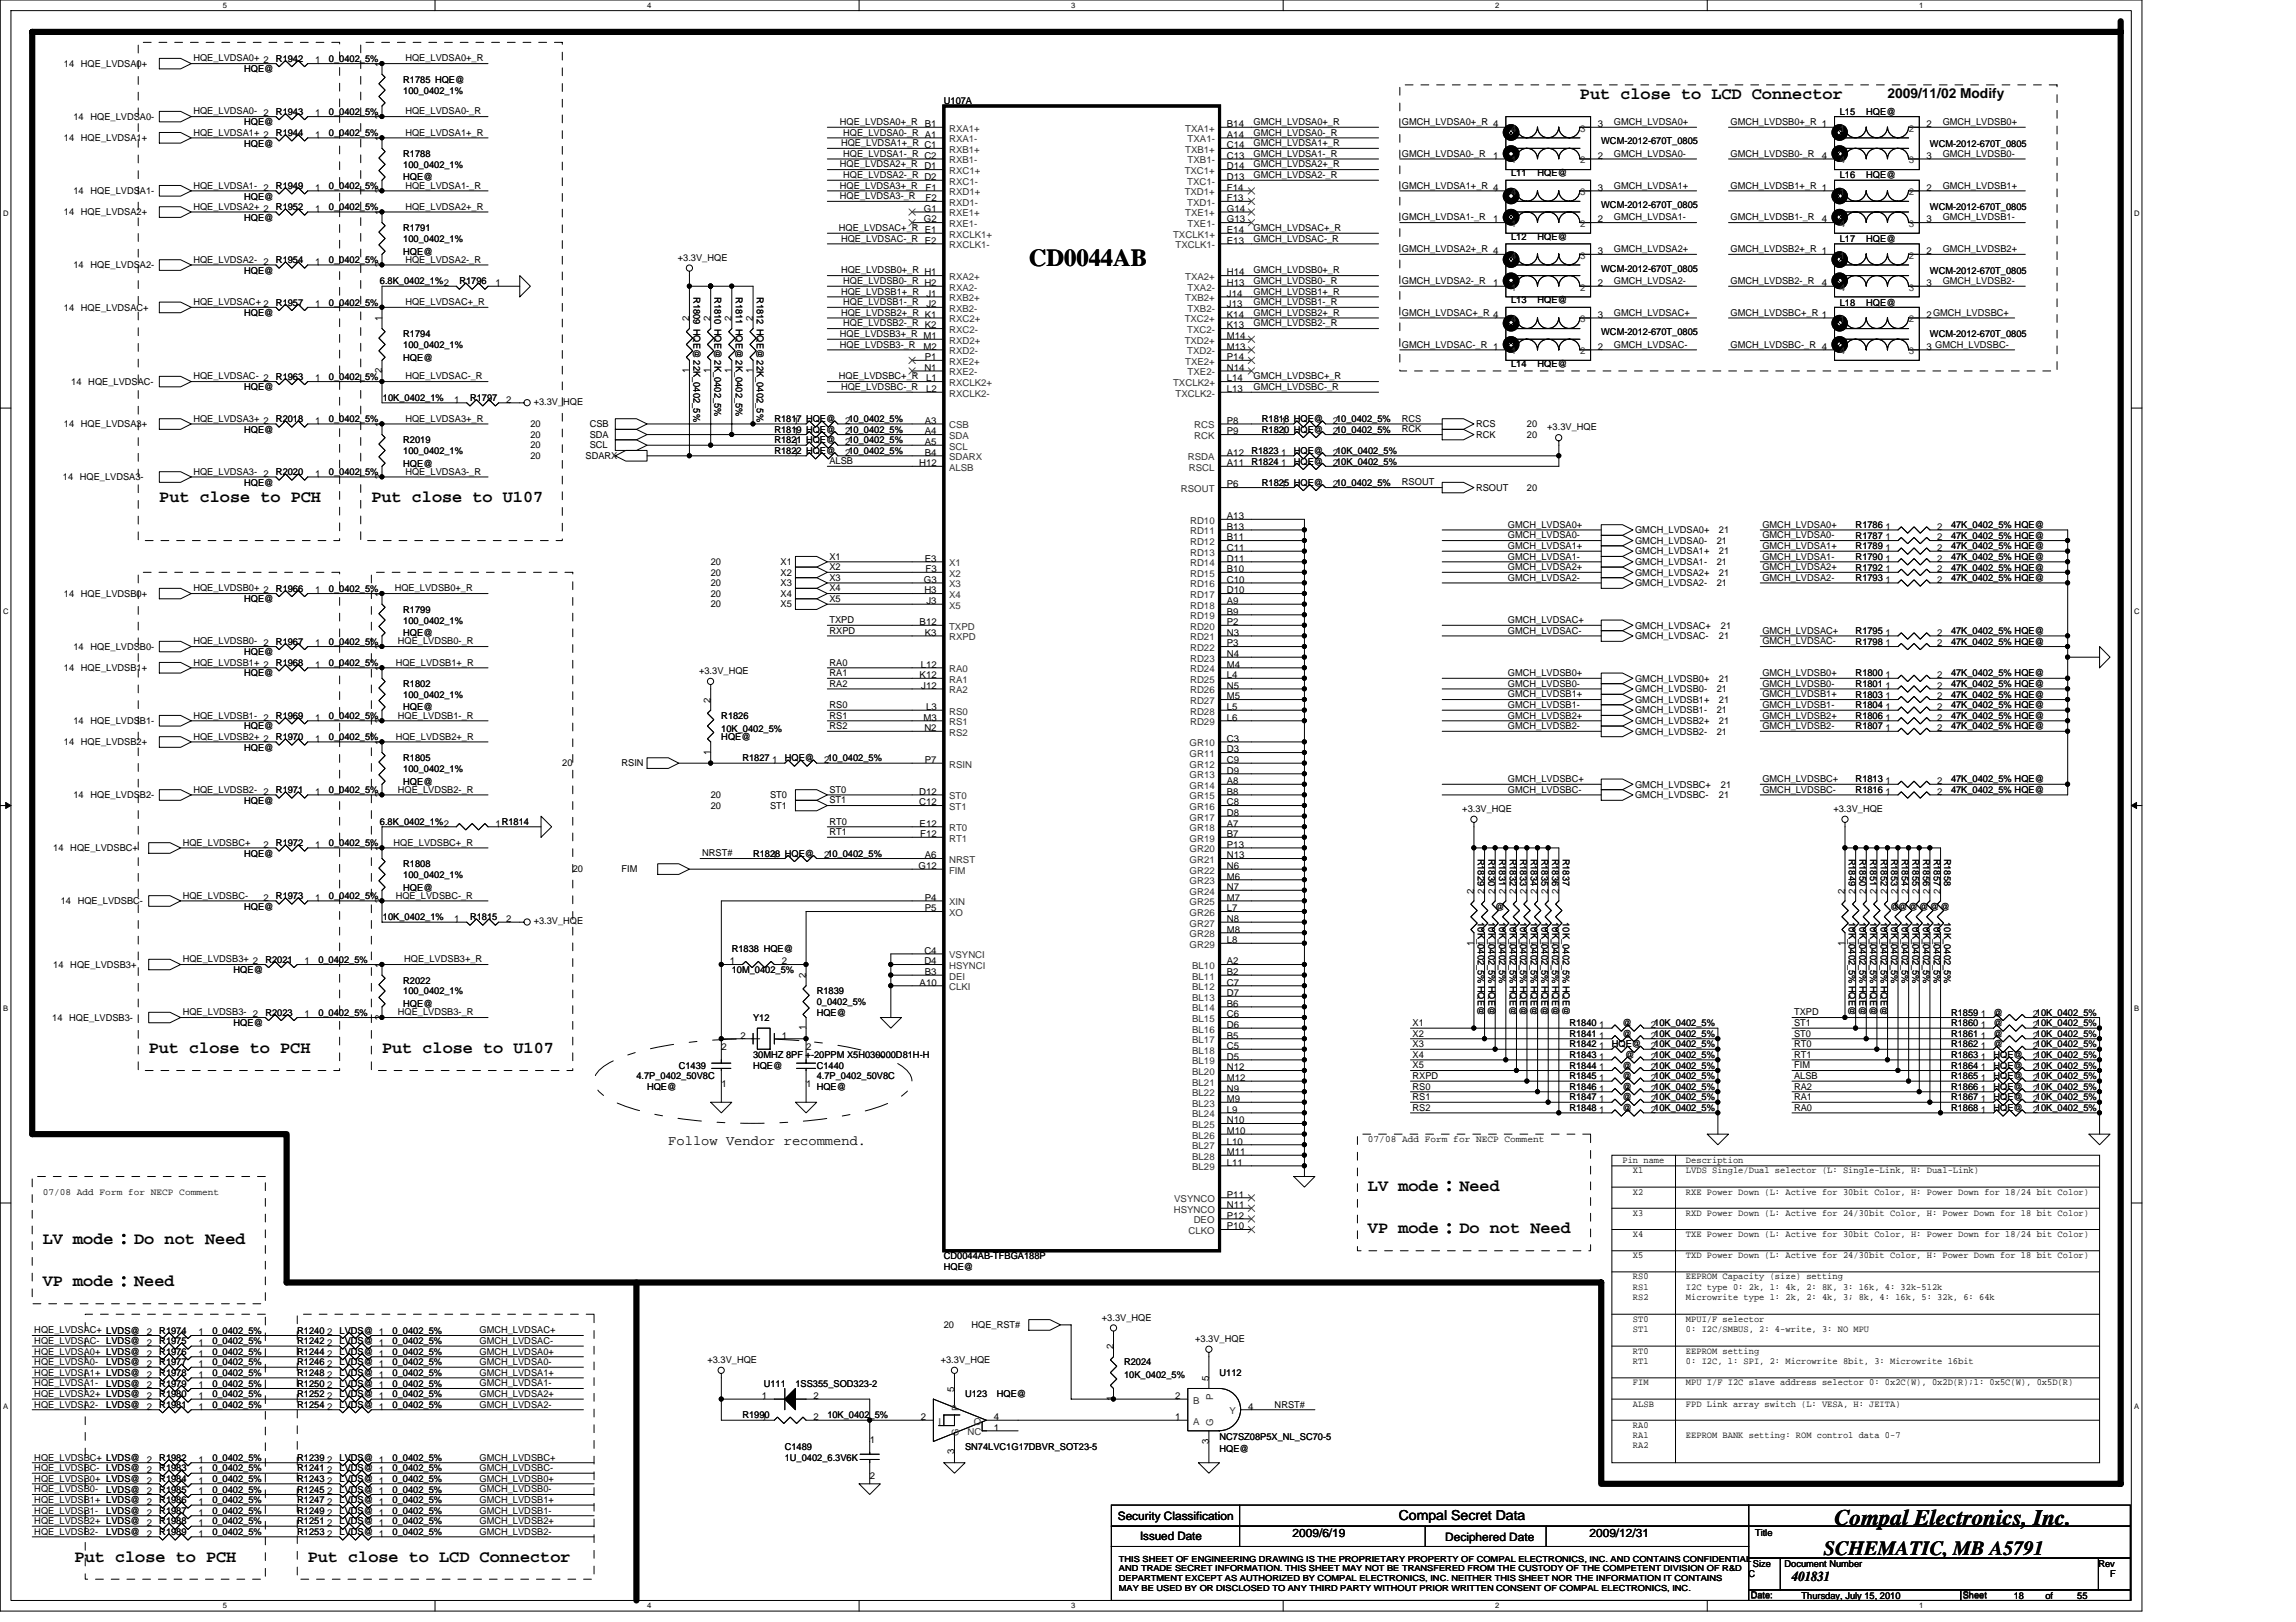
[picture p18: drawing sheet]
<svg xmlns="http://www.w3.org/2000/svg" width="297mm" height="210mm" viewBox="0 0 297 210" stroke-linecap="round" stroke-linejoin="round" font-family="sans-serif">
<defs><g id="words">
<text font-size="3.2" x="133.1" y="34.4">CD0044AB</text>
<text font-size="2.9" x="237.3" y="197.4">Compal Electronics, Inc.</text>
<text font-size="2.6" x="236" y="201.2">SCHEMATIC, MB A5791</text>
<g font-size="2.2">
<text x="204.4" y="12.8">Put close to LCD Connector</text>
<text x="20.6" y="64.9">Put close to PCH</text>
<text x="48" y="64.9">Put close to U107</text>
<text x="19.2" y="136.2">Put close to PCH</text>
<text x="49.4" y="136.2">Put close to U107</text>
<text x="177" y="154.1">LV mode：Need</text>
<text x="5.5" y="160.9">LV mode：Do not Need</text>
<text x="177" y="159.6">VP mode：Do not Need</text>
<text x="5.5" y="166.4">VP mode：Need</text>
<text x="9.6" y="202.1">Put close to PCH</text>
<text x="39.8" y="202.1">Put close to LCD Connector</text>
</g>
<g font-size="1.8">
<text x="244.2" y="12.6">2009/11/02 Modify</text>
<text x="86.5" y="148.2">Follow Vendor recommend.</text>
<text x="181" y="196.8">Compal Secret Data</text>
<text x="231.8" y="204.6">401831</text>
</g>
<g font-size="1.5">
<text x="144.6" y="196.7">Security Classification</text>
<text x="147.5" y="199.3">Issued Date</text>
<text x="167.2" y="198.9">2009/6/19</text>
<text x="187" y="199.4">Deciphered Date</text>
<text x="205.6" y="198.9">2009/12/31</text>
</g>
<g font-size="1.2">
<text x="8.3" y="8.7">14</text>
<text x="10.5" y="8.7">HQE_LVDSA0+</text>
<text x="25" y="8">HQE_LVDSA0+ 2</text>
<text x="31.6" y="9.4">HQE@</text>
<text x="35.7" y="8">R1942</text>
<text x="40.8" y="8.2">1</text>
<text x="42.6" y="8">0_0402_5%</text>
<text x="49.4" y="8.7" transform="rotate(-90 49.4 8.7)">1</text>
<text x="52.2" y="10.7">R1785 HQE@</text>
<text x="52.4" y="8">HQE_LVDSA0+_R</text>
<text x="9.5" y="15.5">14</text>
<text x="11.7" y="15.5">HQE_LVDSA0-</text>
<text x="25" y="14.8">HQE_LVDSA0- 2</text>
<text x="25" y="17.6">HQE_LVDSA1+ 2</text>
<text x="31.6" y="16.2">HQE@</text>
<text x="35.7" y="17.6">R1944</text>
<text x="35.7" y="14.8">R1943</text>
<text x="40.8" y="17.8">1</text>
<text x="40.8" y="15.1">1</text>
<text x="42.6" y="17.6">0_0402_5%</text>
<text x="42.6" y="14.8">0_0402_5%</text>
<text x="49.4" y="15.4" transform="rotate(-90 49.4 15.4)">2</text>
<text x="52.2" y="12.1">100_0402_1%</text>
<text x="52.4" y="14.8">HQE_LVDSA0-_R</text>
<text x="52.4" y="17.6">HQE_LVDSA1+_R</text>
<text x="108.7" y="16.2">HQE_LVDSA0+_R</text>
<text x="109.1" y="17.6">HQE_LVDSA0-_R A1</text>
<text x="119.7" y="16.4">B1</text>
<text x="122.1" y="13.5">U107A</text>
<text x="158.7" y="16.4">B14</text>
<text x="158.7" y="17.8">A14</text>
<text x="162.2" y="16.2">GMCH_LVDSA0+_R</text>
<text x="162.2" y="17.6">GMCH_LVDSA0-_R</text>
<text x="181.4" y="16.2">GMCH_LVDSA0+_R 4</text>
<text x="206.7" y="16.4">3</text>
<text x="208.8" y="16.2">GMCH_LVDSA0+</text>
<text x="223.9" y="16.2">GMCH_LVDSB0+_R 1</text>
<text x="238" y="14.8">L15</text>
<text x="241.4" y="14.8">HQE@</text>
<text x="249.3" y="16.4">2</text>
<text x="251.3" y="16.2">GMCH_LVDSB0+</text>
<text x="8.3" y="18.3">14</text>
<text x="10.5" y="18.3">HQE_LVDSA1+</text>
<text x="31.6" y="19">HQE@</text>
<text x="49.4" y="18.2" transform="rotate(-90 49.4 18.2)">1</text>
<text x="52.2" y="20.3">R1788</text>
<text x="52.2" y="21.7">100_0402_1%</text>
<text x="52.2" y="23.3">HQE@</text>
<text x="108.7" y="21.7">HQE_LVDSA2+_R D1</text>
<text x="108.8" y="18.9">HQE_LVDSA1+_R C1</text>
<text x="109.1" y="23.1">HQE_LVDSA2-_R D2</text>
<text x="109.1" y="20.3">HQE_LVDSA1-_R C2</text>
<text x="158.7" y="23.3">D13</text>
<text x="158.7" y="19.2">C14</text>
<text x="158.7" y="21.9">D14</text>
<text x="158.7" y="20.6">C13</text>
<text x="162.2" y="18.9">GMCH_LVDSA1+_R</text>
<text x="162.2" y="20.3">GMCH_LVDSA1-_R</text>
<text x="162.2" y="21.7">GMCH_LVDSA2+_R</text>
<text x="162.2" y="23.1">GMCH_LVDSA2-_R</text>
<text x="181.4" y="20.3">GMCH_LVDSA0-_R</text>
<text x="193.2" y="20.6">1</text>
<text x="195.5" y="22.8">L11</text>
<text x="198.9" y="22.8">HQE@</text>
<text x="206.7" y="20.6">2</text>
<text x="207.2" y="18.7">WCM-2012-670T_0805</text>
<text x="208.8" y="20.3">GMCH_LVDSA0-</text>
<text x="223.9" y="20.3">GMCH_LVDSB0-_R</text>
<text x="235.7" y="20.6">4</text>
<text x="238" y="23.1">L16</text>
<text x="241.4" y="23.1">HQE@</text>
<text x="249.3" y="20.6">3</text>
<text x="249.7" y="19">WCM-2012-670T_0805</text>
<text x="251.3" y="20.3">GMCH_LVDSB0-</text>
<text x="8.3" y="27.9">14</text>
<text x="9.5" y="25.1">14</text>
<text x="10.5" y="27.9">HQE_LVDSA2+</text>
<text x="11.7" y="25.1">HQE_LVDSA1-</text>
<text x="25" y="24.4">HQE_LVDSA1- 2</text>
<text x="25" y="27.2">HQE_LVDSA2+ 2</text>
<text x="31.6" y="25.8">HQE@</text>
<text x="31.6" y="28.6">HQE@</text>
<text x="35.7" y="24.4">R1949</text>
<text x="35.7" y="27.2">R1952</text>
<text x="40.8" y="24.7">1</text>
<text x="40.8" y="27.4">1</text>
<text x="42.6" y="24.4">0_0402_5%</text>
<text x="42.6" y="27.2">0_0402_5%</text>
<text x="49.4" y="27.9" transform="rotate(-90 49.4 27.9)">1</text>
<text x="49.4" y="25" transform="rotate(-90 49.4 25)">2</text>
<text x="52.2" y="29.9">R1791</text>
<text x="52.4" y="27.2">HQE_LVDSA2+_R</text>
<text x="52.4" y="24.4">HQE_LVDSA1-_R</text>
<text x="108.5" y="29.9">HQE_LVDSAC+_R E1</text>
<text x="108.7" y="24.4">HQE_LVDSA3+_R</text>
<text x="108.7" y="25.8">HQE_LVDSA3-_R</text>
<text x="119.5" y="27.4">G1</text>
<text x="119.5" y="28.8">G2</text>
<text x="119.7" y="24.7">F1</text>
<text x="119.7" y="26">F2</text>
<text x="158.7" y="26">F13</text>
<text x="158.7" y="27.4">G14</text>
<text x="158.7" y="24.7">F14</text>
<text x="158.7" y="28.8">G13</text>
<text x="162.2" y="29.9">GMCH_LVDSAC+_R</text>
<text x="181.4" y="24.4">GMCH_LVDSA1+_R 4</text>
<text x="181.4" y="28.5">GMCH_LVDSA1-_R</text>
<text x="193.2" y="28.8">1</text>
<text x="206.7" y="28.8">2</text>
<text x="206.7" y="24.7">3</text>
<text x="207.2" y="26.9">WCM-2012-670T_0805</text>
<text x="208.8" y="24.4">GMCH_LVDSA1+</text>
<text x="208.8" y="28.5">GMCH_LVDSA1-</text>
<text x="223.9" y="24.4">GMCH_LVDSB1+_R 1</text>
<text x="223.9" y="28.5">GMCH_LVDSB1-_R</text>
<text x="235.7" y="28.8">4</text>
<text x="249.3" y="24.7">2</text>
<text x="249.3" y="28.8">3</text>
<text x="249.7" y="27.2">WCM-2012-670T_0805</text>
<text x="251.3" y="24.4">GMCH_LVDSB1+</text>
<text x="251.3" y="28.5">GMCH_LVDSB1-</text>
<text x="9.5" y="34.7">14</text>
<text x="11.7" y="34.7">HQE_LVDSA2-</text>
<text x="25" y="34">HQE_LVDSA2- 2</text>
<text x="31.6" y="35.4">HQE@</text>
<text x="35.7" y="34">R1954</text>
<text x="40.8" y="34.3">1</text>
<text x="42.6" y="34">0_0402_5%</text>
<text x="49.4" y="34.6" transform="rotate(-90 49.4 34.6)">2</text>
<text x="52.2" y="31.3">100_0402_1%</text>
<text x="52.2" y="33">HQE@</text>
<text x="52.4" y="34">HQE_LVDSA2-_R</text>
<text x="87.7" y="33.8">+3.3V_HQE</text>
<text x="108.8" y="35.4">HQE_LVDSB0+_R H1</text>
<text x="108.8" y="31.3">HQE_LVDSAC-_R E2</text>
<text x="158.7" y="35.6">H14</text>
<text x="158.7" y="31.5">E13</text>
<text x="158.7" y="30.2">E14</text>
<text x="162.2" y="31.3">GMCH_LVDSAC-_R</text>
<text x="162.2" y="35.4">GMCH_LVDSB0+_R</text>
<text x="181.4" y="32.6">GMCH_LVDSA2+_R 4</text>
<text x="195.5" y="31">L12</text>
<text x="198.9" y="31">HQE@</text>
<text x="206.7" y="32.9">3</text>
<text x="207.2" y="35.1">WCM-2012-670T_0805</text>
<text x="208.8" y="32.6">GMCH_LVDSA2+</text>
<text x="223.9" y="32.6">GMCH_LVDSB2+_R 1</text>
<text x="238" y="31.3">L17</text>
<text x="241.4" y="31.3">HQE@</text>
<text x="249.3" y="32.9">2</text>
<text x="249.7" y="35.4">WCM-2012-670T_0805</text>
<text x="251.3" y="32.6">GMCH_LVDSB2+</text>
<text x="8.3" y="40.2">14</text>
<text x="10.5" y="40.2">HQE_LVDSAC+</text>
<text x="25" y="39.5">HQE_LVDSAC+ 2</text>
<text x="31.6" y="40.9">HQE@</text>
<text x="35.7" y="39.5">R1957</text>
<text x="40.8" y="39.8">1</text>
<text x="42.6" y="39.5">0_0402_5%</text>
<text x="49.1" y="36.8">6.8K_0402_1%2</text>
<text x="49.4" y="41.6" transform="rotate(-90 49.4 41.6)">1</text>
<text x="52.4" y="39.5">HQE_LVDSAC+_R</text>
<text x="59.4" y="36.8">R1796</text>
<text x="64.1" y="37">1</text>
<text x="89.2" y="41.6" transform="rotate(-90 89.2 41.6)">2</text>
<text x="89.7" y="38.4" transform="rotate(90 89.7 38.4)">R1809 HQE@ 22K_0402_5%</text>
<text x="91.9" y="41.6" transform="rotate(-90 91.9 41.6)">2</text>
<text x="92.5" y="38.4" transform="rotate(90 92.5 38.4)">R1810 HQE@ 2K_0402_5%</text>
<text x="94.7" y="41.6" transform="rotate(-90 94.7 41.6)">2</text>
<text x="95.2" y="38.4" transform="rotate(90 95.2 38.4)">R1811 HQE@ 2K_0402_5%</text>
<text x="97.4" y="41.6" transform="rotate(-90 97.4 41.6)">2</text>
<text x="97.9" y="38.4" transform="rotate(90 97.9 38.4)">R1812 HQE@ 22K_0402_5%</text>
<text x="108.8" y="38.1">HQE_LVDSB1+_R</text>
<text x="108.8" y="40.9">HQE_LVDSB2+_R K1</text>
<text x="109.1" y="36.8">HQE_LVDSB0-_R H2</text>
<text x="109.1" y="39.5">HQE_LVDSB1-_R</text>
<text x="119.9" y="38.4">J1</text>
<text x="119.9" y="39.8">J2</text>
<text x="158.7" y="38.4">J14</text>
<text x="158.7" y="41.1">K14</text>
<text x="158.7" y="39.8">J13</text>
<text x="158.7" y="37">H13</text>
<text x="162.2" y="36.8">GMCH_LVDSB0-_R</text>
<text x="162.2" y="38.1">GMCH_LVDSB1+_R</text>
<text x="162.2" y="39.5">GMCH_LVDSB1-_R</text>
<text x="162.2" y="40.9">GMCH_LVDSB2+_R</text>
<text x="181.4" y="36.8">GMCH_LVDSA2-_R</text>
<text x="181.4" y="40.9">GMCH_LVDSAC+_R 4</text>
<text x="193.2" y="37">1</text>
<text x="195.5" y="39.3">L13</text>
<text x="198.9" y="39.3">HQE@</text>
<text x="206.7" y="37">2</text>
<text x="206.7" y="41.1">3</text>
<text x="208.8" y="36.8">GMCH_LVDSA2-</text>
<text x="208.8" y="40.9">GMCH_LVDSAC+</text>
<text x="223.9" y="36.8">GMCH_LVDSB2-_R</text>
<text x="223.9" y="40.9">GMCH_LVDSBC+_R 1</text>
<text x="235.7" y="37">4</text>
<text x="238" y="39.5">L18</text>
<text x="241.4" y="39.5">HQE@</text>
<text x="249.3" y="41.1">2GMCH_LVDSBC+</text>
<text x="249.3" y="37">3</text>
<text x="251.3" y="36.8">GMCH_LVDSB2-</text>
<text x="52.2" y="43.6">R1794</text>
<text x="52.2" y="45">100_0402_1%</text>
<text x="52.2" y="46.7">HQE@</text>
<text x="108.7" y="43.6">HQE_LVDSB3+_R M1</text>
<text x="108.7" y="45">HQE_LVDSB3-_R</text>
<text x="109.1" y="42.2">HQE_LVDSB2-_R K2</text>
<text x="119.5" y="45.3">M2</text>
<text x="119.6" y="48">N1</text>
<text x="119.7" y="46.6">P1</text>
<text x="158.7" y="45.3">M13</text>
<text x="158.7" y="42.5">K13</text>
<text x="158.7" y="46.6">P14</text>
<text x="158.7" y="43.9">M14</text>
<text x="158.7" y="48">N14</text>
<text x="162.2" y="42.2">GMCH_LVDSB2-_R</text>
<text x="181.4" y="45">GMCH_LVDSAC-_R 1</text>
<text x="195.5" y="47.5">L14</text>
<text x="198.9" y="47.5">HQE@</text>
<text x="206.7" y="45.3">2</text>
<text x="207.2" y="43.4">WCM-2012-670T_0805</text>
<text x="208.8" y="45">GMCH_LVDSAC-</text>
<text x="223.9" y="45">GMCH_LVDSBC-_R 4</text>
<text x="249.3" y="45.3">3 GMCH_LVDSBC-</text>
<text x="249.7" y="43.6">WCM-2012-670T_0805</text>
<text x="9.2" y="49.8">14</text>
<text x="11.4" y="49.8">HQE_LVDSAC-</text>
<text x="25" y="49.1">HQE_LVDSAC- 2</text>
<text x="31.6" y="50.5">HQE@</text>
<text x="35.7" y="49.1">R1963</text>
<text x="40.8" y="49.4">1</text>
<text x="42.6" y="49.1">0_0402_5%</text>
<text x="49.4" y="48.3" transform="rotate(-90 49.4 48.3)">2</text>
<text x="49.5" y="51.9">10K_0402_1%</text>
<text x="52.4" y="49.1">HQE_LVDSAC-_R</text>
<text x="58.8" y="52.1">1</text>
<text x="60.8" y="51.9">R1797</text>
<text x="65.5" y="52.1">2</text>
<text x="69" y="52.4">+3.3V_HQE</text>
<text x="89.2" y="48.3" transform="rotate(-90 89.2 48.3)">1</text>
<text x="91.9" y="48.3" transform="rotate(-90 91.9 48.3)">1</text>
<text x="94.7" y="48.3" transform="rotate(-90 94.7 48.3)">1</text>
<text x="97.4" y="48.3" transform="rotate(-90 97.4 48.3)">1</text>
<text x="108.5" y="49.1">HQE_LVDSBC+_R</text>
<text x="108.8" y="50.5">HQE_LVDSBC-_R</text>
<text x="119.8" y="49.4">L1</text>
<text x="119.8" y="50.7">L2</text>
<text x="158.7" y="50.7">L13</text>
<text x="158.7" y="49.4">L14</text>
<text x="162.2" y="49.1">GMCH_LVDSBC+_R</text>
<text x="162.2" y="50.5">GMCH_LVDSBC-_R</text>
<text x="8.3" y="55.3">14</text>
<text x="10.5" y="55.3">HQE_LVDSA3+</text>
<text x="25" y="54.6">HQE_LVDSA3+ 2</text>
<text x="31.6" y="56">HQE@</text>
<text x="35.7" y="54.6">R2018</text>
<text x="40.8" y="54.8">1</text>
<text x="42.6" y="54.6">0_0402_5%</text>
<text x="49.4" y="55.3" transform="rotate(-90 49.4 55.3)">1</text>
<text x="52.2" y="57.4">R2019</text>
<text x="52.2" y="58.7">100_0402_1%</text>
<text x="52.4" y="54.6">HQE_LVDSA3+_R</text>
<text x="68.6" y="59.4">20</text>
<text x="68.6" y="55.3">20</text>
<text x="68.6" y="56.7">20</text>
<text x="68.6" y="58">20</text>
<text x="75.8" y="59.4">SDARX</text>
<text x="76.3" y="55.3">CSB</text>
<text x="76.3" y="56.7">SDA</text>
<text x="76.3" y="58">SCL</text>
<text x="100.2" y="54.6">R1817 HQE@</text>
<text x="100.2" y="56">R1819 HQE@</text>
<text x="100.2" y="58.7">R1822 HQE@</text>
<text x="100.2" y="57.4">R1821 HQE@</text>
<text x="102.7" y="54.8">1</text>
<text x="102.7" y="56.2">1</text>
<text x="102.7" y="59">1</text>
<text x="102.7" y="57.6">1</text>
<text x="109.3" y="54.8">210_0402_5%</text>
<text x="109.3" y="56.2">210_0402_5%</text>
<text x="109.3" y="59">210_0402_5%</text>
<text x="109.3" y="57.6">210_0402_5%</text>
<text x="119.7" y="56.2">A4</text>
<text x="119.7" y="57.6">A5</text>
<text x="119.7" y="54.8">A3</text>
<text x="119.7" y="59">B4</text>
<text x="158.7" y="54.8">P8</text>
<text x="158.7" y="56.2">P9</text>
<text x="158.7" y="59">A12</text>
<text x="161.9" y="58.7">R1823</text>
<text x="163.3" y="54.6">R1818 HQE@</text>
<text x="163.3" y="56">R1820 HQE@</text>
<text x="165.8" y="54.8">1</text>
<text x="165.8" y="59">1</text>
<text x="165.8" y="56.2">1</text>
<text x="167.4" y="58.7">HQE@</text>
<text x="172.4" y="54.8">210_0402_5%</text>
<text x="172.4" y="59">210K_0402_5%</text>
<text x="172.4" y="56.2">210_0402_5%</text>
<text x="181.4" y="54.6">RCS</text>
<text x="181.4" y="56">RCK</text>
<text x="191" y="55.3">RCS</text>
<text x="191" y="56.7">RCK</text>
<text x="197.5" y="55.3">20</text>
<text x="197.5" y="56.7">20</text>
<text x="200.2" y="55.7">+3.3V_HQE</text>
<text x="8.1" y="62.2">14 HQE_LVDSA3-</text>
<text x="25" y="61.4">HQE_LVDSA3- 2</text>
<text x="31.6" y="62.8">HQE@</text>
<text x="35.7" y="61.5">R2020</text>
<text x="40.8" y="61.7">1</text>
<text x="42.6" y="61.5">0_0402_5%</text>
<text x="49.4" y="62" transform="rotate(-90 49.4 62)">2</text>
<text x="52.2" y="60.4">HQE@</text>
<text x="52.4" y="61.4">HQE_LVDSA3-_R</text>
<text x="107.3" y="60.1">ALSB</text>
<text x="118.9" y="60.3">H12</text>
<text x="158.7" y="60.3">A11</text>
<text x="158.7" y="63.1">P6</text>
<text x="161.9" y="60.1">R1824</text>
<text x="163.3" y="62.8">R1825 HQE@</text>
<text x="165.8" y="60.3">1</text>
<text x="165.8" y="63.1">1</text>
<text x="167.4" y="60.1">HQE@</text>
<text x="172.4" y="60.3">210K_0402_5%</text>
<text x="172.4" y="63.1">210_0402_5%</text>
<text x="181.4" y="62.8">RSOUT</text>
<text x="191" y="63.5">RSOUT</text>
<text x="197.5" y="63.5">20</text>
<text x="158.7" y="67.2">A13</text>
<text x="158.7" y="68.6">B13</text>
<text x="158.7" y="69.9">B11</text>
<text x="158.7" y="71.3">C11</text>
<text x="195.1" y="68.3">GMCH_LVDSA0+</text>
<text x="195.1" y="69.7">GMCH_LVDSA0-</text>
<text x="195.1" y="71.1">GMCH_LVDSA1+</text>
<text x="211.5" y="69">GMCH_LVDSA0+</text>
<text x="211.5" y="70.4">GMCH_LVDSA0-</text>
<text x="211.5" y="71.8">GMCH_LVDSA1+</text>
<text x="222.1" y="70.4">21</text>
<text x="222.4" y="69">21</text>
<text x="222.4" y="71.8">21</text>
<text x="228" y="68.3">GMCH_LVDSA0+</text>
<text x="228" y="69.7">GMCH_LVDSA0-</text>
<text x="228" y="71.1">GMCH_LVDSA1+</text>
<text x="240.1" y="68.3">R1786</text>
<text x="240.1" y="69.7">R1787</text>
<text x="240.1" y="71.1">R1789</text>
<text x="243.9" y="68.6">1</text>
<text x="243.9" y="69.9">1</text>
<text x="243.9" y="71.3">1</text>
<text x="250.6" y="68.6">2</text>
<text x="250.6" y="69.9">2</text>
<text x="250.6" y="71.3">2</text>
<text x="252.4" y="68.3">47K_0402_5% HQE@</text>
<text x="252.4" y="69.7">47K_0402_5% HQE@</text>
<text x="252.4" y="71.1">47K_0402_5% HQE@</text>
<text x="8.3" y="77.3">14</text>
<text x="10.5" y="77.3">HQE_LVDSB0+</text>
<text x="25" y="76.5">HQE_LVDSB0+ 2</text>
<text x="31.6" y="77.9">HQE@</text>
<text x="35.7" y="76.6">R1966</text>
<text x="40.8" y="76.8">1</text>
<text x="42.6" y="76.6">0_0402_5%</text>
<text x="49.4" y="77.2" transform="rotate(-90 49.4 77.2)">1</text>
<text x="51.1" y="76.5">HQE_LVDSB0+_R</text>
<text x="91.9" y="74.5">20</text>
<text x="91.9" y="75.9">20</text>
<text x="91.9" y="77.3">20</text>
<text x="91.9" y="73.1">20</text>
<text x="101" y="74.5">X2</text>
<text x="101" y="75.9">X3</text>
<text x="101" y="77.3">X4</text>
<text x="101" y="73.1">X1</text>
<text x="107.3" y="77.9">X5</text>
<text x="107.3" y="76.5">X4</text>
<text x="107.3" y="73.8">X2</text>
<text x="107.3" y="72.4">X1</text>
<text x="107.3" y="75.2">X3</text>
<text x="119.5" y="75.4">G3</text>
<text x="119.6" y="76.8">H3</text>
<text x="119.7" y="72.7">E3</text>
<text x="119.7" y="74">F3</text>
<text x="158.7" y="72.7">D11</text>
<text x="158.7" y="74">B10</text>
<text x="158.7" y="75.4">C10</text>
<text x="158.7" y="76.8">D10</text>
<text x="195.1" y="72.4">GMCH_LVDSA1-</text>
<text x="195.1" y="73.8">GMCH_LVDSA2+</text>
<text x="195.1" y="75.2">GMCH_LVDSA2-</text>
<text x="211.5" y="73.1">GMCH_LVDSA1-</text>
<text x="211.5" y="74.5">GMCH_LVDSA2+</text>
<text x="211.5" y="75.9">GMCH_LVDSA2-</text>
<text x="222.1" y="73.1">21</text>
<text x="222.1" y="75.9">21</text>
<text x="222.4" y="74.5">21</text>
<text x="228" y="72.4">GMCH_LVDSA1-</text>
<text x="228" y="75.2">GMCH_LVDSA2-</text>
<text x="228" y="73.8">GMCH_LVDSA2+</text>
<text x="240.1" y="72.5">R1790</text>
<text x="240.1" y="73.8">R1792</text>
<text x="240.1" y="75.2">R1793</text>
<text x="243.9" y="72.7">1</text>
<text x="243.9" y="74">1</text>
<text x="243.9" y="75.4">1</text>
<text x="250.6" y="72.7">2</text>
<text x="250.6" y="74">2</text>
<text x="250.6" y="75.4">2</text>
<text x="252.4" y="72.5">47K_0402_5% HQE@</text>
<text x="252.4" y="73.8">47K_0402_5% HQE@</text>
<text x="252.4" y="75.2">47K_0402_5% HQE@</text>
<text x="25" y="83.4">HQE_LVDSB0- 2</text>
<text x="35.7" y="83.4">R1967</text>
<text x="40.8" y="83.7">1</text>
<text x="42.6" y="83.4">0_0402_5%</text>
<text x="49.4" y="83.9" transform="rotate(-90 49.4 83.9)">2</text>
<text x="51.5" y="83.4">HQE_LVDSB0-_R</text>
<text x="52.2" y="79.3">R1799</text>
<text x="52.2" y="80.7">100_0402_1%</text>
<text x="52.2" y="82.3">HQE@</text>
<text x="91.9" y="78.6">20</text>
<text x="101" y="78.6">X5</text>
<text x="107.3" y="80.6">TXPD</text>
<text x="107.3" y="82">RXPD</text>
<text x="119" y="80.9">B12</text>
<text x="119.7" y="82.3">K3</text>
<text x="119.9" y="78.2">J3</text>
<text x="158.7" y="78.2">A9</text>
<text x="158.7" y="79.5">B9</text>
<text x="158.7" y="80.9">P2</text>
<text x="158.7" y="82.3">N3</text>
<text x="158.7" y="83.7">P3</text>
<text x="195.1" y="82">GMCH_LVDSAC-</text>
<text x="195.1" y="80.6">GMCH_LVDSAC+</text>
<text x="211.5" y="81.4">GMCH_LVDSAC+</text>
<text x="211.5" y="82.7">GMCH_LVDSAC-</text>
<text x="222.4" y="82.7">21</text>
<text x="222.6" y="81.4">21</text>
<text x="228" y="83.4">GMCH_LVDSAC-</text>
<text x="228" y="82">GMCH_LVDSAC+</text>
<text x="240.1" y="82">R1795</text>
<text x="240.1" y="83.4">R1798</text>
<text x="243.9" y="82.3">1</text>
<text x="243.9" y="83.7">1</text>
<text x="250.6" y="82.3">2</text>
<text x="250.6" y="83.7">2</text>
<text x="252.4" y="82">47K_0402_5% HQE@</text>
<text x="252.4" y="83.4">47K_0402_5% HQE@</text>
<text x="8.3" y="86.8">14</text>
<text x="9.5" y="84.1">14</text>
<text x="10.5" y="86.8">HQE_LVDSB1+</text>
<text x="11.7" y="84.1">HQE_LVDSB0-</text>
<text x="25" y="86.1">HQE_LVDSB1+ 2</text>
<text x="31.6" y="87.5">HQE@</text>
<text x="31.6" y="84.8">HQE@</text>
<text x="35.7" y="86.2">R1968</text>
<text x="40.8" y="86.4">1</text>
<text x="42.6" y="86.2">0_0402_5%</text>
<text x="49.4" y="86.8" transform="rotate(-90 49.4 86.8)">1</text>
<text x="51.2" y="86.1">HQE_LVDSB1+_R</text>
<text x="52.2" y="88.9">R1802</text>
<text x="90.4" y="87.3">+3.3V_HQE</text>
<text x="107.3" y="88.9">RA2</text>
<text x="107.3" y="87.5">RA1</text>
<text x="107.3" y="86.1">RA0</text>
<text x="119" y="87.8">K12</text>
<text x="119.1" y="86.4">L12</text>
<text x="119.2" y="89.1">J12</text>
<text x="158.7" y="85">N4</text>
<text x="158.7" y="86.4">M4</text>
<text x="158.7" y="87.8">L4</text>
<text x="158.7" y="89.1">N5</text>
<text x="195.1" y="87.5">GMCH_LVDSB0+</text>
<text x="195.1" y="88.9">GMCH_LVDSB0-</text>
<text x="211.5" y="88.2">GMCH_LVDSB0+</text>
<text x="211.5" y="89.6">GMCH_LVDSB0-</text>
<text x="222.1" y="89.6">21</text>
<text x="222.4" y="88.2">21</text>
<text x="228" y="87.5">GMCH_LVDSB0+</text>
<text x="228" y="88.9">GMCH_LVDSB0-</text>
<text x="240.1" y="87.5">R1800</text>
<text x="240.1" y="88.9">R1801</text>
<text x="243.9" y="87.8">1</text>
<text x="243.9" y="89.1">1</text>
<text x="250.6" y="87.8">2</text>
<text x="250.6" y="89.1">2</text>
<text x="252.4" y="87.5">47K_0402_5% HQE@</text>
<text x="252.4" y="88.9">47K_0402_5% HQE@</text>
<text x="9.5" y="93.7">14</text>
<text x="11.7" y="93.7">HQE_LVDSB1-</text>
<text x="25" y="93">HQE_LVDSB1- 2</text>
<text x="25" y="95.7">HQE_LVDSB2+ 2</text>
<text x="31.6" y="94.4">HQE@</text>
<text x="35.7" y="93">R1969</text>
<text x="35.7" y="95.8">R1970</text>
<text x="40.8" y="93.3">1</text>
<text x="40.8" y="96">1</text>
<text x="42.6" y="93">0_0402_5%</text>
<text x="42.6" y="95.8">0_0402_5%</text>
<text x="49.4" y="93.6" transform="rotate(-90 49.4 93.6)">2</text>
<text x="51.2" y="95.7">HQE_LVDSB2+_R</text>
<text x="51.5" y="93">HQE_LVDSB1-_R</text>
<text x="52.2" y="90.3">100_0402_1%</text>
<text x="52.2" y="91.9">HQE@</text>
<text x="91.9" y="91" transform="rotate(-90 91.9 91)">2</text>
<text x="93.3" y="93">R1826</text>
<text x="93.3" y="94.7">10K_0402_5%</text>
<text x="93.3" y="95.8">HQE@</text>
<text x="107.3" y="94.4">RS2</text>
<text x="107.3" y="93">RS1</text>
<text x="107.3" y="91.6">RS0</text>
<text x="119.5" y="93.3">M3</text>
<text x="119.6" y="94.6">N2</text>
<text x="119.8" y="91.9">L3</text>
<text x="158.7" y="90.5">M5</text>
<text x="158.7" y="91.9">L5</text>
<text x="158.7" y="93.3">L6</text>
<text x="158.7" y="96">C3</text>
<text x="195.1" y="90.3">GMCH_LVDSB1+</text>
<text x="195.1" y="91.6">GMCH_LVDSB1-</text>
<text x="195.1" y="93">GMCH_LVDSB2+</text>
<text x="195.1" y="94.4">GMCH_LVDSB2-</text>
<text x="211.5" y="91">GMCH_LVDSB1+</text>
<text x="211.5" y="92.3">GMCH_LVDSB1-</text>
<text x="211.5" y="93.7">GMCH_LVDSB2+</text>
<text x="211.5" y="95.1">GMCH_LVDSB2-</text>
<text x="222.1" y="92.3">21</text>
<text x="222.1" y="95.1">21</text>
<text x="222.4" y="91">21</text>
<text x="222.4" y="93.7">21</text>
<text x="228" y="90.3">GMCH_LVDSB1+</text>
<text x="228" y="91.6">GMCH_LVDSB1-</text>
<text x="228" y="93">GMCH_LVDSB2+</text>
<text x="228" y="94.4">GMCH_LVDSB2-</text>
<text x="240.1" y="90.3">R1803</text>
<text x="240.1" y="93">R1806</text>
<text x="240.1" y="94.4">R1807</text>
<text x="240.1" y="91.7">R1804</text>
<text x="243.9" y="90.5">1</text>
<text x="243.9" y="93.3">1</text>
<text x="243.9" y="94.6">1</text>
<text x="243.9" y="91.9">1</text>
<text x="250.6" y="90.5">2</text>
<text x="250.6" y="93.3">2</text>
<text x="250.6" y="94.6">2</text>
<text x="250.6" y="91.9">2</text>
<text x="252.4" y="90.3">47K_0402_5% HQE@</text>
<text x="252.4" y="93">47K_0402_5% HQE@</text>
<text x="252.4" y="94.4">47K_0402_5% HQE@</text>
<text x="252.4" y="91.7">47K_0402_5% HQE@</text>
<text x="8.3" y="96.5">14</text>
<text x="10.5" y="96.5">HQE_LVDSB2+</text>
<text x="31.6" y="97.1">HQE@</text>
<text x="49.4" y="96.4" transform="rotate(-90 49.4 96.4)">1</text>
<text x="52.2" y="98.5">R1805</text>
<text x="52.2" y="99.9">100_0402_1%</text>
<text x="52.2" y="101.5">HQE@</text>
<text x="72.7" y="99.2">20</text>
<text x="80.4" y="99.2">RSIN</text>
<text x="91.9" y="97.7" transform="rotate(-90 91.9 97.7)">1</text>
<text x="96.1" y="98.5">R1827</text>
<text x="99.9" y="98.7">1</text>
<text x="101.5" y="98.5">HQE@</text>
<text x="106.6" y="98.7">210_0402_5%</text>
<text x="119.7" y="98.7">P7</text>
<text x="158.7" y="97.4">D3</text>
<text x="158.7" y="98.7">C9</text>
<text x="158.7" y="100.1">D9</text>
<text x="158.7" y="101.5">A8</text>
<text x="195.1" y="101.2">GMCH_LVDSBC+</text>
<text x="211.5" y="101.9">GMCH_LVDSBC+</text>
<text x="222.6" y="101.9">21</text>
<text x="228" y="101.2">GMCH_LVDSBC+</text>
<text x="240.1" y="101.3">R1813</text>
<text x="243.9" y="101.5">1</text>
<text x="250.6" y="101.5">2</text>
<text x="252.4" y="101.3">47K_0402_5% HQE@</text>
<text x="9.5" y="103.3">14</text>
<text x="11.7" y="103.3">HQE_LVDSB2-</text>
<text x="25" y="102.6">HQE_LVDSB2- 2</text>
<text x="31.6" y="104">HQE@</text>
<text x="35.7" y="102.6">R1971</text>
<text x="40.8" y="102.8">1</text>
<text x="42.6" y="102.6">0_0402_5%</text>
<text x="49.1" y="106.7">6.8K_0402_1%2</text>
<text x="49.4" y="103.1" transform="rotate(-90 49.4 103.1)">2</text>
<text x="51.5" y="102.6">HQE_LVDSB2-_R</text>
<text x="64.1" y="107">1R1814</text>
<text x="91.9" y="103.3">20</text>
<text x="91.9" y="104.7">20</text>
<text x="99.6" y="103.3">ST0</text>
<text x="99.6" y="104.7">ST1</text>
<text x="107.3" y="106.7">RT0</text>
<text x="107.3" y="104">ST1</text>
<text x="107.3" y="102.6">ST0</text>
<text x="118.9" y="102.8">D12</text>
<text x="118.9" y="104.2">C12</text>
<text x="119" y="107">E12</text>
<text x="158.7" y="102.8">B8</text>
<text x="158.7" y="104.2">C8</text>
<text x="158.7" y="105.6">D8</text>
<text x="158.7" y="107">A7</text>
<text x="189.2" y="105.1">+3.3V_HQE</text>
<text x="195.1" y="102.6">GMCH_LVDSBC-</text>
<text x="211.5" y="103.3">GMCH_LVDSBC-</text>
<text x="222.4" y="103.3">21</text>
<text x="228" y="102.6">GMCH_LVDSBC-</text>
<text x="237.2" y="105.1">+3.3V_HQE</text>
<text x="240.1" y="102.6">R1816</text>
<text x="243.9" y="102.8">1</text>
<text x="250.6" y="102.8">2</text>
<text x="252.4" y="102.6">47K_0402_5% HQE@</text>
<text x="6.9" y="110.2">14</text>
<text x="9.1" y="110.2">HQE_LVDSBC+</text>
<text x="23.6" y="109.5">HQE_LVDSBC+</text>
<text x="31.6" y="110.9">HQE@</text>
<text x="34.1" y="109.7">2</text>
<text x="35.7" y="109.5">R1972</text>
<text x="40.8" y="109.7">1</text>
<text x="42.6" y="109.5">0_0402_5%</text>
<text x="49.4" y="110.2" transform="rotate(-90 49.4 110.2)">1</text>
<text x="50.9" y="109.5">HQE_LVDSBC+_R</text>
<text x="52.2" y="112.2">R1808</text>
<text x="52.2" y="113.6">100_0402_1%</text>
<text x="74.1" y="112.9">20</text>
<text x="80.4" y="112.9">FIM</text>
<text x="90.8" y="110.8">NRST#</text>
<text x="97.4" y="110.8">R1828 HQE@</text>
<text x="99.9" y="111.1">1</text>
<text x="106.6" y="111.1">210_0402_5%</text>
<text x="107.3" y="108.1">RT1</text>
<text x="118.8" y="112.5">G12</text>
<text x="119.1" y="108.3">F12</text>
<text x="119.7" y="111.1">A6</text>
<text x="158.7" y="108.3">B7</text>
<text x="158.7" y="109.7">P13</text>
<text x="158.7" y="111.1">N13</text>
<text x="158.7" y="112.5">N6</text>
<text x="158.7" y="113.8">M6</text>
<text x="191.2" y="111.1" transform="rotate(90 191.2 111.1)">R1829</text>
<text x="192.6" y="111.1" transform="rotate(90 192.6 111.1)">R1830</text>
<text x="193.9" y="111.1" transform="rotate(90 193.9 111.1)">R1831</text>
<text x="195.3" y="111.1" transform="rotate(90 195.3 111.1)">R1832</text>
<text x="196.7" y="111.1" transform="rotate(90 196.7 111.1)">R1833</text>
<text x="198.1" y="111.1" transform="rotate(90 198.1 111.1)">R1834</text>
<text x="199.4" y="111.1" transform="rotate(90 199.4 111.1)">R1835</text>
<text x="200.8" y="111.1" transform="rotate(90 200.8 111.1)">R1836</text>
<text x="202.2" y="111.1" transform="rotate(90 202.2 111.1)">R1837</text>
<text x="239.2" y="111.1" transform="rotate(90 239.2 111.1)">R1849</text>
<text x="240.6" y="111.1" transform="rotate(90 240.6 111.1)">R1850</text>
<text x="242" y="111.1" transform="rotate(90 242 111.1)">R1851</text>
<text x="243.3" y="111.1" transform="rotate(90 243.3 111.1)">R1852</text>
<text x="244.7" y="111.1" transform="rotate(90 244.7 111.1)">R1853</text>
<text x="246.1" y="111.1" transform="rotate(90 246.1 111.1)">R1854</text>
<text x="247.4" y="111.1" transform="rotate(90 247.4 111.1)">R1855</text>
<text x="248.8" y="111.1" transform="rotate(90 248.8 111.1)">R1856</text>
<text x="250.2" y="111.1" transform="rotate(90 250.2 111.1)">R1857</text>
<text x="251.5" y="111.1" transform="rotate(90 251.5 111.1)">R1858</text>
<text x="7.9" y="117">14 HQE_LVDSBC-</text>
<text x="23.6" y="116.3">HQE_LVDSBC-</text>
<text x="31.6" y="117.7">HQE@</text>
<text x="34.1" y="116.6">2</text>
<text x="35.7" y="116.3">R1973</text>
<text x="40.8" y="116.6">1</text>
<text x="42.6" y="116.3">0_0402_5%</text>
<text x="49.4" y="116.9" transform="rotate(-90 49.4 116.9)">2</text>
<text x="49.5" y="119.1">10K_0402_1%</text>
<text x="51.2" y="116.3">HQE_LVDSBC-_R</text>
<text x="52.2" y="115.3">HQE@</text>
<text x="58.8" y="119.3">1</text>
<text x="60.8" y="119.1">R1815</text>
<text x="65.5" y="119.3">2</text>
<text x="69" y="119.6">+3.3V_HQE</text>
<text x="119.7" y="116.6">P4</text>
<text x="119.7" y="117.9">P5</text>
<text x="158.7" y="115.2">N7</text>
<text x="158.7" y="116.6">M7</text>
<text x="158.7" y="117.9">L7</text>
<text x="158.7" y="119.3">N8</text>
<text x="190.7" y="115.6" transform="rotate(-90 190.7 115.6)">2</text>
<text x="191.2" y="119.3" transform="rotate(90 191.2 119.3)">10K_0402_5% HQE@</text>
<text x="192" y="115.6" transform="rotate(-90 192 115.6)">2</text>
<text x="192.6" y="119.3" transform="rotate(90 192.6 119.3)">10K_0402_5% HQE@</text>
<text x="193.4" y="115.6" transform="rotate(-90 193.4 115.6)">2</text>
<text x="193.4" y="117.7">@</text>
<text x="193.9" y="119.3" transform="rotate(90 193.9 119.3)">10K_0402_5%</text>
<text x="194.8" y="115.6" transform="rotate(-90 194.8 115.6)">2</text>
<text x="195.3" y="119.3" transform="rotate(90 195.3 119.3)">10K_0402_5% HQE@</text>
<text x="196.2" y="115.6" transform="rotate(-90 196.2 115.6)">2</text>
<text x="196.7" y="119.3" transform="rotate(90 196.7 119.3)">10K_0402_5% HQE@</text>
<text x="197.5" y="115.6" transform="rotate(-90 197.5 115.6)">2</text>
<text x="198.1" y="119.3" transform="rotate(90 198.1 119.3)">10K_0402_5% HQE@</text>
<text x="198.9" y="115.6" transform="rotate(-90 198.9 115.6)">2</text>
<text x="199.4" y="119.3" transform="rotate(90 199.4 119.3)">10K_0402_5% HQE@</text>
<text x="200.3" y="115.6" transform="rotate(-90 200.3 115.6)">2</text>
<text x="200.8" y="119.3" transform="rotate(90 200.8 119.3)">10K_0402_5% HQE@</text>
<text x="201.7" y="115.6" transform="rotate(-90 201.7 115.6)">2</text>
<text x="202.2" y="119.3" transform="rotate(90 202.2 119.3)">10K_0402_5% HQE@</text>
<text x="238.7" y="115.6" transform="rotate(-90 238.7 115.6)">2</text>
<text x="239.2" y="119.3" transform="rotate(90 239.2 119.3)">10K_0402_5% HQE@</text>
<text x="240" y="115.6" transform="rotate(-90 240 115.6)">2</text>
<text x="240.6" y="119.3" transform="rotate(90 240.6 119.3)">10K_0402_5% HQE@</text>
<text x="241.4" y="115.6" transform="rotate(-90 241.4 115.6)">2</text>
<text x="242" y="119.3" transform="rotate(90 242 119.3)">10K_0402_5% HQE@</text>
<text x="242.8" y="115.6" transform="rotate(-90 242.8 115.6)">2</text>
<text x="243.3" y="119.3" transform="rotate(90 243.3 119.3)">10K_0402_5% HQE@</text>
<text x="244.2" y="115.6" transform="rotate(-90 244.2 115.6)">2</text>
<text x="244.5" y="117.7">@@@@@@</text>
<text x="244.7" y="119.3" transform="rotate(90 244.7 119.3)">10K_0402_5%</text>
<text x="245.5" y="115.6" transform="rotate(-90 245.5 115.6)">2</text>
<text x="246.1" y="119.3" transform="rotate(90 246.1 119.3)">10K_0402_5%</text>
<text x="246.9" y="115.6" transform="rotate(-90 246.9 115.6)">2</text>
<text x="247.4" y="119.3" transform="rotate(90 247.4 119.3)">10K_0402_5%</text>
<text x="248.3" y="115.6" transform="rotate(-90 248.3 115.6)">2</text>
<text x="248.8" y="119.3" transform="rotate(90 248.8 119.3)">10K_0402_5%</text>
<text x="249.7" y="115.6" transform="rotate(-90 249.7 115.6)">2</text>
<text x="250.2" y="119.3" transform="rotate(90 250.2 119.3)">10K_0402_5%</text>
<text x="251" y="115.6" transform="rotate(-90 251 115.6)">2</text>
<text x="251.5" y="119.3" transform="rotate(90 251.5 119.3)">10K_0402_5%</text>
<text x="6.9" y="125.3">14</text>
<text x="9.1" y="125.3">HQE_LVDSB3+</text>
<text x="23.6" y="124.5">HQE_LVDSB3+ 2</text>
<text x="30.2" y="125.9">HQE@</text>
<text x="34.3" y="124.6">R2021</text>
<text x="39.4" y="124.8">1</text>
<text x="41.2" y="124.6">0_0402_5%</text>
<text x="49.4" y="125.2" transform="rotate(-90 49.4 125.2)">1</text>
<text x="52.3" y="124.5">HQE_LVDSB3+_R</text>
<text x="94.4" y="124.8">1</text>
<text x="94.7" y="123.2">R1838 HQE@</text>
<text x="94.7" y="125.9">10M_0402_5%</text>
<text x="101.1" y="124.8">2</text>
<text x="119.6" y="123.4">C4</text>
<text x="119.6" y="124.8">D4</text>
<text x="158.7" y="124.8">A2</text>
<text x="158.7" y="120.7">M8</text>
<text x="158.7" y="122">L8</text>
<text x="190.7" y="122.4" transform="rotate(-90 190.7 122.4)">1</text>
<text x="192" y="122.4" transform="rotate(-90 192 122.4)">1</text>
<text x="193.4" y="122.4" transform="rotate(-90 193.4 122.4)">1</text>
<text x="194.8" y="122.4" transform="rotate(-90 194.8 122.4)">1</text>
<text x="196.2" y="122.4" transform="rotate(-90 196.2 122.4)">1</text>
<text x="197.5" y="122.4" transform="rotate(-90 197.5 122.4)">1</text>
<text x="198.9" y="122.4" transform="rotate(-90 198.9 122.4)">1</text>
<text x="200.3" y="122.4" transform="rotate(-90 200.3 122.4)">1</text>
<text x="201.7" y="122.4" transform="rotate(-90 201.7 122.4)">1</text>
<text x="238.7" y="122.4" transform="rotate(-90 238.7 122.4)">1</text>
<text x="240" y="122.4" transform="rotate(-90 240 122.4)">1</text>
<text x="241.4" y="122.4" transform="rotate(-90 241.4 122.4)">1</text>
<text x="242.8" y="122.4" transform="rotate(-90 242.8 122.4)">1</text>
<text x="244.2" y="122.4" transform="rotate(-90 244.2 122.4)">1</text>
<text x="245.5" y="122.4" transform="rotate(-90 245.5 122.4)">1</text>
<text x="246.9" y="122.4" transform="rotate(-90 246.9 122.4)">1</text>
<text x="248.3" y="122.4" transform="rotate(-90 248.3 122.4)">1</text>
<text x="249.7" y="122.4" transform="rotate(-90 249.7 122.4)">1</text>
<text x="251" y="122.4" transform="rotate(-90 251 122.4)">1</text>
<text x="23.6" y="131.4">HQE_LVDSB3- 2</text>
<text x="34.3" y="131.4">R2023</text>
<text x="39.4" y="131.7">1</text>
<text x="41.2" y="131.4">0_0402_5%</text>
<text x="49.4" y="132" transform="rotate(-90 49.4 132)">2</text>
<text x="51.5" y="131.4">HQE_LVDSB3-_R</text>
<text x="52.2" y="127.3">R2022</text>
<text x="52.2" y="128.7">100_0402_1%</text>
<text x="52.2" y="130.3">HQE@</text>
<text x="104.3" y="126.6" transform="rotate(-90 104.3 126.6)">2</text>
<text x="105.7" y="128.7">R1839</text>
<text x="105.7" y="130">0_0402_5%</text>
<text x="105.7" y="131.4">HQE@</text>
<text x="119" y="127.6">A10</text>
<text x="119.7" y="126.2">B3</text>
<text x="158.7" y="126.2">B2</text>
<text x="158.7" y="127.6">C7</text>
<text x="158.7" y="128.9">D7</text>
<text x="158.7" y="130.3">B6</text>
<text x="158.7" y="131.7">C6</text>
<text x="232.1" y="131.4">TXPD</text>
<text x="252.4" y="131.4">R1859</text>
<text x="256.3" y="131.7">1</text>
<text x="257.9" y="131.4">@</text>
<text x="263" y="131.7">210K_0402_5%</text>
<text x="6.8" y="132.1">14 HQE_LVDSB3-</text>
<text x="30.2" y="132.8">HQE@</text>
<text x="93.3" y="135.9">2</text>
<text x="95.8" y="134.4">2</text>
<text x="97.4" y="132.1">Y12</text>
<text x="97.4" y="136.9">30MHZ 8PF +-20PPM X5H030000D81H-H</text>
<text x="101.1" y="134.4">1</text>
<text x="104.3" y="133.3" transform="rotate(-90 104.3 133.3)">1</text>
<text x="104.3" y="135.9">2</text>
<text x="158.7" y="133">D6</text>
<text x="158.7" y="134.4">B5</text>
<text x="158.7" y="135.8">C5</text>
<text x="158.7" y="137.1">D5</text>
<text x="182.7" y="132.8">X1</text>
<text x="182.7" y="134.2">X2</text>
<text x="182.7" y="135.5">X3</text>
<text x="182.7" y="136.9">X4</text>
<text x="203" y="136.9">R1843</text>
<text x="203" y="135.6">R1842</text>
<text x="203" y="134.2">R1841</text>
<text x="203" y="132.8">R1840</text>
<text x="206.9" y="137.1">1</text>
<text x="206.9" y="135.8">1</text>
<text x="206.9" y="134.4">1</text>
<text x="206.9" y="133">1</text>
<text x="208.5" y="135.6">HQE@</text>
<text x="209.9" y="134.2">@</text>
<text x="209.9" y="132.8">@</text>
<text x="210.2" y="136.9">@</text>
<text x="213.6" y="137.1">210K_0402_5%</text>
<text x="213.6" y="135.8">210K_0402_5%</text>
<text x="213.6" y="134.4">210K_0402_5%</text>
<text x="213.6" y="133">210K_0402_5%</text>
<text x="232.1" y="135.5">RT0</text>
<text x="232.1" y="134.2">ST0</text>
<text x="232.1" y="132.8">ST1</text>
<text x="232.1" y="136.9">RT1</text>
<text x="252.4" y="135.6">R1862</text>
<text x="252.4" y="134.2">R1861</text>
<text x="252.4" y="132.8">R1860</text>
<text x="252.4" y="136.9">R1863</text>
<text x="256.3" y="135.8">1</text>
<text x="256.3" y="134.4">1</text>
<text x="256.3" y="133">1</text>
<text x="256.3" y="137.1">1</text>
<text x="257.9" y="135.6">@</text>
<text x="257.9" y="134.2">@</text>
<text x="257.9" y="132.8">@</text>
<text x="257.9" y="136.9">HQE@</text>
<text x="263" y="135.8">210K_0402_5%</text>
<text x="263" y="134.4">210K_0402_5%</text>
<text x="263" y="133">210K_0402_5%</text>
<text x="263" y="137.1">210K_0402_5%</text>
<text x="82.3" y="139.7">4.7P_0402_50V8C</text>
<text x="83.7" y="141">HQE@</text>
<text x="87.8" y="138.3">C1439</text>
<text x="93.3" y="140.6">1</text>
<text x="97.4" y="138.3">HQE@</text>
<text x="104.3" y="140.6">1</text>
<text x="105.7" y="138.3">C1440</text>
<text x="105.7" y="139.7">4.7P_0402_50V8C</text>
<text x="105.7" y="141">HQE@</text>
<text x="158.7" y="138.5">N12</text>
<text x="158.7" y="139.9">M12</text>
<text x="158.7" y="141.3">N9</text>
<text x="158.7" y="142.6">M9</text>
<text x="158.7" y="144">L9</text>
<text x="182.7" y="142.4">RS1</text>
<text x="182.7" y="143.7">RS2</text>
<text x="182.7" y="138.3">X5</text>
<text x="182.7" y="139.6">RXPD</text>
<text x="182.7" y="141">RS0</text>
<text x="203" y="138.3">R1844</text>
<text x="203" y="141">R1846</text>
<text x="203" y="139.7">R1845</text>
<text x="203" y="142.4">R1847</text>
<text x="203" y="143.8">R1848</text>
<text x="206.9" y="138.5">1</text>
<text x="206.9" y="141.3">1</text>
<text x="206.9" y="139.9">1</text>
<text x="206.9" y="142.6">1</text>
<text x="206.9" y="144">1</text>
<text x="209.9" y="138.3">@</text>
<text x="209.9" y="141">@</text>
<text x="209.9" y="139.7">@</text>
<text x="209.9" y="142.4">@</text>
<text x="209.9" y="143.8">@</text>
<text x="213.6" y="138.5">210K_0402_5%</text>
<text x="213.6" y="141.3">210K_0402_5%</text>
<text x="213.6" y="139.9">210K_0402_5%</text>
<text x="213.6" y="142.6">210K_0402_5%</text>
<text x="213.6" y="144">210K_0402_5%</text>
<text x="232.1" y="139.6">ALSB</text>
<text x="232.1" y="138.3">FIM</text>
<text x="232.1" y="141">RA2</text>
<text x="232.1" y="143.7">RA0</text>
<text x="232.1" y="142.4">RA1</text>
<text x="252.4" y="138.3">R1864</text>
<text x="252.4" y="139.7">R1865</text>
<text x="252.4" y="141">R1866</text>
<text x="252.4" y="143.8">R1868</text>
<text x="252.4" y="142.4">R1867</text>
<text x="256.3" y="138.5">1</text>
<text x="256.3" y="139.9">1</text>
<text x="256.3" y="141.3">1</text>
<text x="256.3" y="144">1</text>
<text x="256.3" y="142.6">1</text>
<text x="257.9" y="138.3">HQE@</text>
<text x="257.9" y="139.7">HQE@</text>
<text x="257.9" y="141">HQE@</text>
<text x="257.9" y="143.8">HQE@</text>
<text x="257.9" y="142.4">HQE@</text>
<text x="263" y="138.5">210K_0402_5%</text>
<text x="263" y="139.9">210K_0402_5%</text>
<text x="263" y="141.3">210K_0402_5%</text>
<text x="263" y="144">210K_0402_5%</text>
<text x="263" y="142.6">210K_0402_5%</text>
<text x="158.7" y="145.4">N10</text>
<text x="158.7" y="146.7">M10</text>
<text x="158.7" y="148.1">L10</text>
<text x="158.7" y="149.5">M11</text>
<text x="177" y="147.7">07/08 Add Form for NECP Comment</text>
<text x="5.5" y="154.6">07/08 Add Form for NECP Comment</text>
<text x="158.7" y="150.9">L11</text>
<text x="158.7" y="155">P11</text>
<text x="209.9" y="150.5">Pin name</text>
<text x="211.3" y="151.9">X1</text>
<text x="211.3" y="154.6">X2</text>
<text x="218.1" y="154.6">RXE Power Down (L: Active for 30bit Color, H: Power Down for 18/24 bit Color)</text>
<text x="218.1" y="151.8">LVDS Single/Dual selector (L: Single-Link, H: Dual-Link)</text>
<text x="218.1" y="150.5">Description</text>
<text x="158.7" y="157.7">P12</text>
<text x="158.7" y="159.1">P10</text>
<text x="158.7" y="156.3">N11</text>
<text x="211.3" y="157.3">X3</text>
<text x="211.3" y="160.1">X4</text>
<text x="218.1" y="157.3">RXD Power Down (L: Active for 24/30bit Color, H: Power Down for 18 bit Color)</text>
<text x="218.1" y="160.1">TXE Power Down (L: Active for 30bit Color, H: Power Down for 18/24 bit Color)</text>
<text x="122.1" y="163">CD0044AB-TFBGA188P</text>
<text x="122.1" y="164.3">HQE@</text>
<text x="211.3" y="162.8">X5</text>
<text x="211.3" y="165.6">RS0</text>
<text x="211.3" y="166.9">RS1</text>
<text x="218.1" y="162.8">TXD Power Down (L: Active for 24/30bit Color, H: Power Down for 18 bit Color)</text>
<text x="218.1" y="165.6">EEPROM Capacity (size) setting</text>
<text x="218.1" y="166.9">I2C type 0: 2k, 1: 4k, 2: 8K, 3: 16k, 4: 32k-512k</text>
<text x="4.4" y="172.6">HQE_LVDSAC+ LVDS@</text>
<text x="4.4" y="173.9">HQE_LVDSAC- LVDS@</text>
<text x="19" y="172.8">2</text>
<text x="20.6" y="172.6">R1974</text>
<text x="20.6" y="173.9">R1975</text>
<text x="25.7" y="172.8">1</text>
<text x="27.5" y="172.6">0_0402_5%</text>
<text x="27.5" y="173.9">0_0402_5%</text>
<text x="38.5" y="172.6">R1240</text>
<text x="38.5" y="173.9">R1242</text>
<text x="42.3" y="172.8">2</text>
<text x="43.9" y="172.6">LVDS@ 1</text>
<text x="43.9" y="173.9">LVDS@ 1</text>
<text x="50.8" y="172.6">0_0402_5%</text>
<text x="50.8" y="173.9">0_0402_5%</text>
<text x="62" y="173.9">GMCH_LVDSAC-</text>
<text x="62" y="172.6">GMCH_LVDSAC+</text>
<text x="122.1" y="171.9">20</text>
<text x="125.7" y="171.9">HQE_RST#</text>
<text x="142.6" y="170.9">+3.3V_HQE</text>
<text x="154.6" y="173.7">+3.3V_HQE</text>
<text x="211.3" y="168.2">RS2</text>
<text x="211.3" y="171">ST0</text>
<text x="211.3" y="172.4">ST1</text>
<text x="218.1" y="168.2">Microwrite type 1: 2k, 2: 4k, 3; 8k, 4: 16k, 5: 32k, 6: 64k</text>
<text x="218.1" y="171">MPUI/F selector</text>
<text x="218.1" y="172.4">0: I2C/SMBUS, 2: 4-write, 3: NO MPU</text>
<text x="4.4" y="176.7">HQE_LVDSA0-</text>
<text x="4.4" y="175.3">HQE_LVDSA0+ LVDS@</text>
<text x="4.4" y="179.4">HQE_LVDSA1-</text>
<text x="4.4" y="178">HQE_LVDSA1+ LVDS@</text>
<text x="13.8" y="176.7">LVDS@</text>
<text x="13.8" y="179.4">LVDS@</text>
<text x="19" y="176.9">2</text>
<text x="19" y="179.7">2</text>
<text x="19" y="175.6">2</text>
<text x="19" y="178.3">2</text>
<text x="19" y="174.2">2</text>
<text x="20.6" y="176.7">R1977</text>
<text x="20.6" y="179.4">R1979</text>
<text x="20.6" y="175.3">R1976</text>
<text x="20.6" y="178.1">R1978</text>
<text x="25.7" y="176.9">1</text>
<text x="25.7" y="179.7">1</text>
<text x="25.7" y="175.6">1</text>
<text x="25.7" y="178.3">1</text>
<text x="25.7" y="174.2">1</text>
<text x="27.5" y="176.7">0_0402_5%</text>
<text x="27.5" y="179.4">0_0402_5%</text>
<text x="27.5" y="175.3">0_0402_5%</text>
<text x="27.5" y="178.1">0_0402_5%</text>
<text x="38.5" y="179.4">R1250</text>
<text x="38.5" y="176.7">R1246</text>
<text x="38.5" y="178.1">R1248</text>
<text x="38.5" y="175.3">R1244</text>
<text x="42.3" y="179.7">2</text>
<text x="42.3" y="174.2">2</text>
<text x="42.3" y="176.9">2</text>
<text x="42.3" y="178.3">2</text>
<text x="42.3" y="175.6">2</text>
<text x="43.9" y="179.4">LVDS@ 1</text>
<text x="43.9" y="176.7">LVDS@ 1</text>
<text x="43.9" y="178.1">LVDS@ 1</text>
<text x="43.9" y="175.3">LVDS@ 1</text>
<text x="50.8" y="179.4">0_0402_5%</text>
<text x="50.8" y="176.7">0_0402_5%</text>
<text x="50.8" y="178.1">0_0402_5%</text>
<text x="50.8" y="175.3">0_0402_5%</text>
<text x="62" y="176.7">GMCH_LVDSA0-</text>
<text x="62" y="179.4">GMCH_LVDSA1-</text>
<text x="62" y="175.3">GMCH_LVDSA0+</text>
<text x="62" y="178">GMCH_LVDSA1+</text>
<text x="91.5" y="176.4">+3.3V_HQE</text>
<text x="98.8" y="179.4">U111</text>
<text x="102.9" y="179.4">1SS355_SOD323-2</text>
<text x="121.7" y="176.4">+3.3V_HQE</text>
<text x="144" y="174.6" transform="rotate(-90 144 174.6)">2</text>
<text x="145.4" y="176.7">R2024</text>
<text x="145.4" y="178.3">10K_0402_5%</text>
<text x="156.4" y="178.7" transform="rotate(-90 156.4 178.7)">5</text>
<text x="157.8" y="178.1">U112</text>
<text x="211.3" y="175.2">RT0</text>
<text x="211.3" y="176.5">RT1</text>
<text x="211.3" y="179.3">FIM</text>
<text x="218.1" y="175.2">EEPROM setting</text>
<text x="218.1" y="176.5">0: I2C, 1: SPI, 2: Microwrite 8bit, 3: Microwrite 16bit</text>
<text x="218.1" y="179.3">MPU I/F I2C slave address selector 0: 0x2C(W), 0x2D(R);1: 0x5C(W), 0x5D(R)</text>
<text x="4.4" y="182.2">HQE_LVDSA2-</text>
<text x="4.4" y="180.8">HQE_LVDSA2+ LVDS@</text>
<text x="13.8" y="182.2">LVDS@</text>
<text x="19" y="181">2</text>
<text x="19" y="182.4">2</text>
<text x="20.6" y="180.8">R1980</text>
<text x="20.6" y="182.2">R1981</text>
<text x="25.7" y="181">1</text>
<text x="25.7" y="182.4">1</text>
<text x="27.5" y="180.8">0_0402_5%</text>
<text x="27.5" y="182.2">0_0402_5%</text>
<text x="38.5" y="182.2">R1254</text>
<text x="38.5" y="180.8">R1252</text>
<text x="42.3" y="182.4">2</text>
<text x="42.3" y="181">2</text>
<text x="43.9" y="182.2">LVDS@ 1</text>
<text x="43.9" y="180.8">LVDS@ 1</text>
<text x="50.8" y="182.2">0_0402_5%</text>
<text x="50.8" y="180.8">0_0402_5%</text>
<text x="62" y="182.2">GMCH_LVDSA2-</text>
<text x="62" y="180.8">GMCH_LVDSA2+</text>
<text x="96.1" y="183.6">R1990</text>
<text x="98.5" y="183.8">1</text>
<text x="98.5" y="181">1</text>
<text x="105.2" y="183.8">2</text>
<text x="105.2" y="181">2</text>
<text x="107" y="183.6">10K_0402_5%</text>
<text x="119.1" y="183.8">2</text>
<text x="123.5" y="180.1" transform="rotate(-90 123.5 180.1)">5</text>
<text x="124.9" y="180.8">U123</text>
<text x="128.6" y="185.1">1</text>
<text x="128.6" y="183.8">4</text>
<text x="129" y="180.8">HQE@</text>
<text x="144" y="181.3" transform="rotate(-90 144 181.3)">1</text>
<text x="152" y="181">2</text>
<text x="152" y="183.8">1</text>
<text x="161.5" y="182.4">4</text>
<text x="164.9" y="182.2">NRST#</text>
<text x="211.3" y="182">ALSB</text>
<text x="211.3" y="184.8">RA0</text>
<text x="218.1" y="182">FPD Link array switch (L: VESA, H: JEITA)</text>
<text x="4.4" y="191.7">HQE_LVDSB0+ LVDS@</text>
<text x="4.4" y="189">HQE_LVDSBC+ LVDS@</text>
<text x="4.4" y="190.4">HQE_LVDSBC- LVDS@</text>
<text x="19" y="190.6">2</text>
<text x="19" y="189.3">2</text>
<text x="20.6" y="191.8">R1984</text>
<text x="20.6" y="190.4">R1983</text>
<text x="20.6" y="189">R1982</text>
<text x="25.7" y="190.6">1</text>
<text x="25.7" y="189.3">1</text>
<text x="27.5" y="191.8">0_0402_5%</text>
<text x="27.5" y="190.4">0_0402_5%</text>
<text x="27.5" y="189">0_0402_5%</text>
<text x="38.5" y="189">R1239</text>
<text x="38.5" y="191.8">R1243</text>
<text x="38.5" y="190.4">R1241</text>
<text x="42.3" y="189.3">2</text>
<text x="42.3" y="190.6">2</text>
<text x="43.9" y="189">LVDS@ 1</text>
<text x="43.9" y="191.8">LVDS@ 1</text>
<text x="43.9" y="190.4">LVDS@ 1</text>
<text x="50.8" y="189">0_0402_5%</text>
<text x="50.8" y="191.8">0_0402_5%</text>
<text x="50.8" y="190.4">0_0402_5%</text>
<text x="62" y="190.4">GMCH_LVDSBC-</text>
<text x="62" y="189">GMCH_LVDSBC+</text>
<text x="62" y="191.7">GMCH_LVDSB0+</text>
<text x="101.5" y="187.7">C1489</text>
<text x="101.5" y="189">1U_0402_6.3V6K</text>
<text x="112.5" y="186.7">1</text>
<text x="112.5" y="191.4">2</text>
<text x="123.5" y="188.2" transform="rotate(-90 123.5 188.2)">3</text>
<text x="124.9" y="187.7">SN74LVC1G17DBVR_SOT23-5</text>
<text x="156.4" y="186.8" transform="rotate(-90 156.4 186.8)">3</text>
<text x="157.8" y="186.3">NC7SZ08P5X_NL_SC70-5</text>
<text x="157.8" y="187.9">HQE@</text>
<text x="211.3" y="186.1">RA1</text>
<text x="211.3" y="187.4">RA2</text>
<text x="218.1" y="186.1">EEPROM BANK setting: ROM control data 0-7</text>
<text x="4.4" y="193.1">HQE_LVDSB0-</text>
<text x="4.4" y="194.5">HQE_LVDSB1+ LVDS@</text>
<text x="4.4" y="197.2">HQE_LVDSB2+ LVDS@</text>
<text x="4.4" y="195.9">HQE_LVDSB1-</text>
<text x="13.8" y="195.9">LVDS@</text>
<text x="13.8" y="193.1">LVDS@</text>
<text x="19" y="192">2</text>
<text x="19" y="197.5">2</text>
<text x="19" y="194.8">2</text>
<text x="19" y="196.1">2</text>
<text x="19" y="193.4">2</text>
<text x="20.6" y="197.3">R1988</text>
<text x="20.6" y="194.5">R1986</text>
<text x="20.6" y="195.9">R1987</text>
<text x="20.6" y="193.1">R1985</text>
<text x="25.7" y="192">1</text>
<text x="25.7" y="197.5">1</text>
<text x="25.7" y="194.8">1</text>
<text x="25.7" y="196.1">1</text>
<text x="25.7" y="193.4">1</text>
<text x="27.5" y="197.3">0_0402_5%</text>
<text x="27.5" y="194.5">0_0402_5%</text>
<text x="27.5" y="195.9">0_0402_5%</text>
<text x="27.5" y="193.1">0_0402_5%</text>
<text x="38.5" y="193.1">R1245</text>
<text x="38.5" y="194.5">R1247</text>
<text x="38.5" y="195.9">R1249</text>
<text x="38.5" y="197.3">R1251</text>
<text x="42.3" y="193.4">2</text>
<text x="42.3" y="194.8">2</text>
<text x="42.3" y="196.1">2</text>
<text x="42.3" y="197.5">2</text>
<text x="42.3" y="192">2</text>
<text x="43.9" y="193.1">LVDS@ 1</text>
<text x="43.9" y="194.5">LVDS@ 1</text>
<text x="43.9" y="195.9">LVDS@ 1</text>
<text x="43.9" y="197.3">LVDS@ 1</text>
<text x="50.8" y="193.1">0_0402_5%</text>
<text x="50.8" y="194.5">0_0402_5%</text>
<text x="50.8" y="195.9">0_0402_5%</text>
<text x="50.8" y="197.3">0_0402_5%</text>
<text x="62" y="193.1">GMCH_LVDSB0-</text>
<text x="62" y="195.9">GMCH_LVDSB1-</text>
<text x="62" y="194.5">GMCH_LVDSB1+</text>
<text x="62" y="197.2">GMCH_LVDSB2+</text>
<text x="4.4" y="198.6">HQE_LVDSB2-</text>
<text x="13.8" y="198.6">LVDS@</text>
<text x="19" y="198.9">2</text>
<text x="20.6" y="198.6">R1989</text>
<text x="25.7" y="198.9">1</text>
<text x="27.5" y="198.6">0_0402_5%</text>
<text x="38.5" y="198.6">R1253</text>
<text x="42.3" y="198.9">2</text>
<text x="43.9" y="198.6">LVDS@ 1</text>
<text x="50.8" y="198.6">0_0402_5%</text>
<text x="62" y="198.6">GMCH_LVDSB2-</text>
<text x="226.8" y="202.8">Size</text>
<text x="227.1" y="198.8">Title</text>
<text x="230.9" y="202.8">Document Number</text>
<text x="271.5" y="202.8">Rev</text>
<text x="226.2" y="204.1">C</text>
<text x="226.5" y="206.9">Date:</text>
<text x="233.1" y="206.9">Thursday, July 15, 2010</text>
<text x="253.9" y="206.9">Sheet</text>
<text x="260.5" y="206.9">18</text>
<text x="264.6" y="206.9">of</text>
<text x="268.7" y="206.9">55</text>
<text x="273" y="204.1">F</text>
</g>
<g font-size="1.2" fill="#333">
<text x="122.8" y="17">RXA1+</text>
<text x="153.3" y="17">TXA1+</text>
<text x="195.5" y="17">4</text>
<text x="204.4" y="17">3</text>
<text x="238" y="17">1</text>
<text x="246.9" y="17">2</text>
<text x="122.8" y="22.5">RXC1+</text>
<text x="122.8" y="23.9">RXC1-</text>
<text x="122.8" y="19.8">RXB1+</text>
<text x="122.8" y="21.1">RXB1-</text>
<text x="122.8" y="18.4">RXA1-</text>
<text x="153.3" y="22.5">TXC1+</text>
<text x="153.3" y="19.8">TXB1+</text>
<text x="153.6" y="23.9">TXC1-</text>
<text x="153.6" y="21.1">TXB1-</text>
<text x="153.6" y="18.4">TXA1-</text>
<text x="195.5" y="21.1">1</text>
<text x="204.4" y="21.1">2</text>
<text x="238" y="21.1">4</text>
<text x="246.9" y="21.1">3</text>
<text x="122.8" y="28">RXE1+</text>
<text x="122.8" y="29.4">RXE1-</text>
<text x="122.8" y="25.3">RXD1+</text>
<text x="122.8" y="26.6">RXD1-</text>
<text x="153.3" y="25.3">TXD1+</text>
<text x="153.3" y="28">TXE1+</text>
<text x="153.6" y="26.6">TXD1-</text>
<text x="153.6" y="29.4">TXE1-</text>
<text x="195.5" y="29.4">1</text>
<text x="195.5" y="25.3">4</text>
<text x="204.4" y="29.4">2</text>
<text x="204.4" y="25.3">3</text>
<text x="238" y="25.3">1</text>
<text x="238" y="29.4">4</text>
<text x="246.9" y="25.3">2</text>
<text x="246.9" y="29.4">3</text>
<text x="122.8" y="30.8">RXCLK1+</text>
<text x="122.8" y="32.1">RXCLK1-</text>
<text x="151.8" y="30.8">TXCLK1+</text>
<text x="152.1" y="32.1">TXCLK1-</text>
<text x="195.5" y="33.5">4</text>
<text x="204.4" y="33.5">3</text>
<text x="238" y="33.5">1</text>
<text x="246.9" y="33.5">2</text>
<text x="122.8" y="41.7">RXC2+</text>
<text x="122.8" y="39">RXB2+</text>
<text x="122.8" y="40.3">RXB2-</text>
<text x="122.8" y="36.2">RXA2+</text>
<text x="122.8" y="37.6">RXA2-</text>
<text x="153.3" y="41.7">TXC2+</text>
<text x="153.3" y="39">TXB2+</text>
<text x="153.3" y="36.2">TXA2+</text>
<text x="153.6" y="40.3">TXB2-</text>
<text x="153.6" y="37.6">TXA2-</text>
<text x="195.5" y="37.6">1</text>
<text x="195.5" y="41.7">4</text>
<text x="204.4" y="37.6">2</text>
<text x="204.4" y="41.7">3</text>
<text x="238" y="41.7">1</text>
<text x="238" y="37.6">4</text>
<text x="246.9" y="41.7">2</text>
<text x="246.9" y="37.6">3</text>
<text x="122.8" y="47.2">RXE2+</text>
<text x="122.8" y="44.5">RXD2+</text>
<text x="122.8" y="45.8">RXD2-</text>
<text x="122.8" y="43.1">RXC2-</text>
<text x="153.3" y="44.5">TXD2+</text>
<text x="153.3" y="47.2">TXE2+</text>
<text x="153.6" y="45.8">TXD2-</text>
<text x="153.6" y="43.1">TXC2-</text>
<text x="195.5" y="45.8">1</text>
<text x="204.4" y="45.8">2</text>
<text x="238" y="45.8">4</text>
<text x="246.9" y="45.8">3</text>
<text x="122.8" y="48.6">RXE2-</text>
<text x="122.8" y="50">RXCLK2+</text>
<text x="122.8" y="51.3">RXCLK2-</text>
<text x="151.8" y="50">TXCLK2+</text>
<text x="152.1" y="51.3">TXCLK2-</text>
<text x="153.6" y="48.6">TXE2-</text>
<text x="122.8" y="56.8">SDA</text>
<text x="122.8" y="58.2">SCL</text>
<text x="122.8" y="55.4">CSB</text>
<text x="122.8" y="59.6">SDARX</text>
<text x="153.7" y="59.6">RSDA</text>
<text x="154.5" y="55.4">RCS</text>
<text x="154.5" y="56.8">RCK</text>
<text x="122.8" y="60.9">ALSB</text>
<text x="152.8" y="63.7">RSOUT</text>
<text x="153.8" y="60.9">RSCL</text>
<text x="154" y="67.8">RD10</text>
<text x="154" y="69.2">RD11</text>
<text x="154" y="70.5">RD12</text>
<text x="154" y="71.9">RD13</text>
<text x="122.8" y="73.3">X1</text>
<text x="122.8" y="74.6">X2</text>
<text x="122.8" y="76">X3</text>
<text x="122.8" y="77.4">X4</text>
<text x="154" y="73.3">RD14</text>
<text x="154" y="74.6">RD15</text>
<text x="154" y="76">RD16</text>
<text x="154" y="77.4">RD17</text>
<text x="122.8" y="78.8">X5</text>
<text x="122.8" y="81.5">TXPD</text>
<text x="122.8" y="82.9">RXPD</text>
<text x="154" y="78.8">RD18</text>
<text x="154" y="80.1">RD19</text>
<text x="154" y="81.5">RD20</text>
<text x="154" y="82.9">RD21</text>
<text x="122.8" y="87">RA0</text>
<text x="122.8" y="88.3">RA1</text>
<text x="122.8" y="89.7">RA2</text>
<text x="154" y="84.2">RD22</text>
<text x="154" y="85.6">RD23</text>
<text x="154" y="87">RD24</text>
<text x="154" y="88.3">RD25</text>
<text x="154" y="89.7">RD26</text>
<text x="122.8" y="92.5">RS0</text>
<text x="122.8" y="93.9">RS1</text>
<text x="122.8" y="95.2">RS2</text>
<text x="154" y="91.1">RD27</text>
<text x="154" y="92.5">RD28</text>
<text x="154" y="93.9">RD29</text>
<text x="122.8" y="99.3">RSIN</text>
<text x="153.9" y="96.6">GR10</text>
<text x="153.9" y="98">GR11</text>
<text x="153.9" y="99.3">GR12</text>
<text x="153.9" y="100.7">GR13</text>
<text x="122.8" y="103.4">ST0</text>
<text x="122.8" y="104.8">ST1</text>
<text x="122.8" y="107.6">RT0</text>
<text x="153.9" y="102.1">GR14</text>
<text x="153.9" y="103.4">GR15</text>
<text x="153.9" y="104.8">GR16</text>
<text x="153.9" y="106.2">GR17</text>
<text x="153.9" y="107.6">GR18</text>
<text x="122.8" y="113.1">FIM</text>
<text x="122.8" y="111.7">NRST</text>
<text x="122.8" y="108.9">RT1</text>
<text x="153.9" y="108.9">GR19</text>
<text x="153.9" y="110.3">GR20</text>
<text x="153.9" y="111.7">GR21</text>
<text x="153.9" y="113.1">GR22</text>
<text x="122.8" y="117.2">XIN</text>
<text x="122.8" y="118.5">XO</text>
<text x="153.9" y="114.4">GR23</text>
<text x="153.9" y="115.8">GR24</text>
<text x="153.9" y="117.2">GR25</text>
<text x="153.9" y="118.5">GR26</text>
<text x="153.9" y="119.9">GR27</text>
<text x="122.8" y="124">VSYNCI</text>
<text x="122.8" y="125.4">HSYNCI</text>
<text x="153.9" y="121.3">GR28</text>
<text x="153.9" y="122.6">GR29</text>
<text x="154.2" y="125.4">BL10</text>
<text x="122.8" y="126.8">DEI</text>
<text x="122.8" y="128.1">CLKI</text>
<text x="154.2" y="126.8">BL11</text>
<text x="154.2" y="128.1">BL12</text>
<text x="154.2" y="129.5">BL13</text>
<text x="154.2" y="130.9">BL14</text>
<text x="154.2" y="132.2">BL15</text>
<text x="154.2" y="133.6">BL16</text>
<text x="154.2" y="135">BL17</text>
<text x="154.2" y="136.4">BL18</text>
<text x="154.2" y="137.7">BL19</text>
<text x="154.2" y="139.1">BL20</text>
<text x="154.2" y="140.5">BL21</text>
<text x="154.2" y="141.9">BL22</text>
<text x="154.2" y="143.2">BL23</text>
<text x="154.2" y="144.6">BL24</text>
<text x="154.2" y="146">BL25</text>
<text x="154.2" y="147.3">BL26</text>
<text x="154.2" y="148.7">BL27</text>
<text x="151.9" y="155.6">VSYNCO</text>
<text x="154.2" y="150.1">BL28</text>
<text x="154.2" y="151.4">BL29</text>
<text x="151.8" y="156.9">HSYNCO</text>
<text x="153.8" y="159.7">CLKO</text>
<text x="154.4" y="158.3">DEO</text>
<text x="121.4" y="184.4">I</text>
<text x="124.1" y="185.9" transform="rotate(-90 124.1 185.9)">G</text>
<text x="124.1" y="182.6" transform="rotate(-90 124.1 182.6)">P</text>
<text x="125.2" y="185.7">NC</text>
<text x="126" y="184.4">O</text>
<text x="154.3" y="181.6">B</text>
<text x="154.3" y="184.4">A</text>
<text x="157" y="184.5" transform="rotate(-90 157 184.5)">G</text>
<text x="157" y="181.2" transform="rotate(-90 157 181.2)">P</text>
<text x="159" y="183">Y</text>
</g>
<g font-size="1.1">
<text x="144.8" y="202.1">THIS SHEET OF ENGINEERING DRAWING IS THE PROPRIETARY PROPERTY OF COMPAL ELECTRONICS, INC. AND CONTAINS CONFIDENTIAL</text>
<text x="144.8" y="203.3">AND TRADE SECRET INFORMATION. THIS SHEET MAY NOT BE TRANSFERED FROM THE CUSTODY OF THE COMPETENT DIVISION OF R&amp;D</text>
<text x="144.8" y="204.6">DEPARTMENT EXCEPT AS AUTHORIZED BY COMPAL ELECTRONICS, INC. NEITHER THIS SHEET NOR THE INFORMATION IT CONTAINS</text>
<text x="144.8" y="205.9">MAY BE USED BY OR DISCLOSED TO ANY THIRD PARTY WITHOUT PRIOR WRITTEN CONSENT OF COMPAL ELECTRONICS, INC.</text>
</g>
<g font-size="1">
<text x="28.8" y="1">5</text>
<text x="83.7" y="1">4</text>
<text x="138.6" y="1">3</text>
<text x="193.4" y="1">2</text>
<text x="248.3" y="1">1</text>
<text x=".4" y="28">D</text>
<text x="276.1" y="28">D</text>
<text x=".4" y="79.4">C</text>
<text x="276.1" y="79.4">C</text>
<text x=".4" y="130.9">B</text>
<text x="276.1" y="130.9">B</text>
<text x=".4" y="182.3">A</text>
<text x="276.1" y="182.3">A</text>
<text x="28.8" y="208.2">5</text>
<text x="83.7" y="208.2">4</text>
<text x="138.6" y="208.2">3</text>
<text x="193.4" y="208.2">2</text>
<text x="248.3" y="208.2">1</text>
</g>
</g></defs>
<path d="M0 0h277.1v208.5h-277.1zM1.4 1.4h274.3v205.7h-274.3z" fill="none" stroke="#000" stroke-width=".13"/>
<g fill="#fff">
<path d="M28.8 .1h.6v1.1h-.6z"/>
<path d="M28.8 207.3h.6v1.1h-.6z"/>
</g>
<path d="M56.3 0v1.4M56.3 207.1v1.4" fill="none" stroke="#000" stroke-width=".13"/>
<g fill="#fff">
<path d="M83.7 .1h.6v1.1h-.6z"/>
<path d="M83.7 207.3h.6v1.1h-.6z"/>
</g>
<path d="M111.1 0v1.4M111.1 207.1v1.4" fill="none" stroke="#000" stroke-width=".13"/>
<g fill="#fff">
<path d="M138.6 .1h.5v1.1h-.5z"/>
<path d="M138.6 207.3h.5v1.1h-.5z"/>
</g>
<path d="M166 0v1.4M166 207.1v1.4" fill="none" stroke="#000" stroke-width=".13"/>
<g fill="#fff">
<path d="M193.4 .1h.6v1.1h-.6z"/>
<path d="M193.4 207.3h.6v1.1h-.6z"/>
</g>
<path d="M220.9 0v1.4M220.9 207.1v1.4" fill="none" stroke="#000" stroke-width=".13"/>
<g fill="#fff">
<path d="M248.3 .1h.6v1.1h-.6z"/>
<path d="M248.3 207.3h.6v1.1h-.6z"/>
<path d="M.4 27.1h.7v1.1h-.7z"/>
<path d="M276.1 27.1h.7v1.1h-.7z"/>
<path d="M.4 78.5h.7v1.1h-.7z"/>
<path d="M276.1 78.5h.7v1.1h-.7z"/>
</g>
<path d="M0 52.8h1.4M275.7 52.8h1.4" fill="none" stroke="#000" stroke-width=".13"/>
<g fill="#fff">
<path d="M.4 130h.7v1.1h-.7z"/>
<path d="M276.1 130h.7v1.1h-.7z"/>
</g>
<path d="M0 104.2h1.4M275.7 104.2h1.4" fill="none" stroke="#000" stroke-width=".13"/>
<path d="M.7 103.8l.7 .4-.7 .4zM275.7 104.2l.7-.4v.8z" fill="#000" stroke="#000" stroke-width=".13"/>
<g fill="#fff">
<path d="M.4 181.4h.7v1.1h-.7z"/>
<path d="M276.1 181.4h.7v1.1h-.7z"/>
</g>
<g fill="none" stroke="#000" stroke-width=".13">
<path d="M20.6 14.4h2.8l1.3 .7-1.3 .7h-2.8zM20.6 7.6h2.8l1.3 .6-1.3 .7h-2.8zM20.6 17.1h2.8l1.3 .7-1.3 .7h-2.8zM24.7 17.8h9.6M24.7 8.2h9.6M24.7 15.1h9.6M41.2 17.8h21.9M49.4 17.8v1.4l.4 .4-.8 .8 .8 .9-.8 .8 .8 .8-.4 .4v1.4M63.1 15.1h-21.9M63.1 8.2h-21.9M107 17.8h15.1M107 16.5h15.1"/>
<path d="M107 19.2h15.1M157.8 17.8h20.5M157.8 19.2h20.5M178.3 16.5h-20.5M181.1 16.5h12.3M207.2 16.5h12.3M223.6 16.5h12.4M249.7 16.5h12.3M20.6 24h2.8l1.3 .7-1.3 .7h-2.8zM20.6 33.6h2.8l1.3 .7-1.3 .7h-2.8zM20.6 26.8h2.8l1.3 .6-1.3 .7h-2.8zM20.6 39.1h2.8l1.3 .7-1.3 .7h-2.8z"/>
<path d="M24.7 39.8h9.6M24.7 24.7h9.6M24.7 27.4h9.6M24.7 34.3h9.6M41.2 39.8h21.9M41.2 27.4h21.9M41.2 34.3h21.9M49.4 27.4v1.4l.4 .4-.8 .8 .8 .9-.8 .8 .8 .8-.4 .4v1.4M57.7 37h-8.3v4.1M63.1 24.7h-21.9M64.5 37h2.7M67.2 35.7l1.4 1.3-1.4 1.4z"/>
<path d="M89.2 35.1v7.4l-.4 .4 .8 .9-.8 .8 .8 .8-.8 .8 .4 .4v12.4M89.2 37h8.2v5.5l-.4 .4 .8 .9-.8 .8 .8 .8-.8 .8 .4 .4v8.3M91.9 37v4.1M94.7 37v4.1M107 20.6h15.1M107 31.6h15.1M107 30.2h15.1M107 23.3h15.1M107 35.7h15.1M107 37h15.1M107 38.4h15.1M107 39.8h15.1"/>
<path d="M107 24.7h15.1M107 26.1h15.1M118 27.4h4.1M118 28.8h4.1M122.1 21.9h-15.1M157.8 20.6h20.5M157.8 31.6h20.5M157.8 30.2h20.5M157.8 21.9h20.5M157.8 23.3h20.5M157.8 35.7h20.5M157.8 37h20.5"/>
<path d="M157.8 38.4h20.5M157.8 39.8h20.5M157.8 24.7h4.1M157.8 26.1h4.1M157.8 27.4h4.1M157.8 28.8h4.1M181.1 20.6h12.3M181.1 37h12.3M181.1 24.7h12.3M181.1 28.8h12.3M181.1 32.9h12.3M207.2 20.6h12.3"/>
<path d="M207.2 37h12.3M207.2 24.7h12.3M207.2 28.8h12.3M207.2 32.9h12.3M223.6 20.6h12.4M223.6 37h12.4M223.6 24.7h12.4M223.6 28.8h12.4M223.6 32.9h12.4M249.7 20.6h12.3M249.7 37h12.3M249.7 24.7h12.3"/>
<path d="M249.7 28.8h12.3M249.7 32.9h12.3M20.6 48.7h2.8l1.3 .7-1.3 .7h-2.8zM20.6 54.2h2.8l1.3 .7-1.3 .7h-2.8zM24.7 49.4h11l.4 .4 .8-.8 .9 .8 .8-.8 .8 .8 .4-.4h23.3M24.7 54.9h9.6M41.2 54.9h21.9M49.4 48v4.1h9.6M65.9 52.1h1.9M79.6 54.2h2.7l1.4 .7-1.4 .7h-2.7zM79.6 55.6h2.7l1.4 .6-1.4 .7h-2.7zM79.6 56.9h2.7l1.4 .7-1.4 .7h-2.7z"/>
<path d="M79.6 59l1.4-.7h2.7v1.4h-2.7zM83.7 54.9h20.6l.4-.4 .8 .8 .8-.8 .9 .8 .8-.8 .4 .4h13.7M83.7 59h19.2M91.9 48v9.6M94.7 48v8.2M102.9 56.2h-19.2M102.9 57.6h-19.2M107 49.4h15.1M107 50.8h15.1M107 41.1h15.1M107 42.5h15.1M107 43.9h15.1"/>
<path d="M107 45.3h15.1M109.8 59h12.3M109.8 57.6h12.3M118 46.6h4.1M118 48h4.1M122.1 56.2h-12.3M157.8 49.4h20.5M157.8 50.8h20.5M157.8 41.1h20.5M157.8 42.5h20.5M157.8 56.2h8.2M157.8 43.9h4.1"/>
<path d="M157.8 45.3h4.1M157.8 46.6h4.1M157.8 48h4.1M166 54.9h-8.2M166 59h-8.2M172.9 54.9h13.7M172.9 59h28.8M172.9 56.2h13.7M181.1 41.1h12.3M181.1 45.3h12.3M186.6 54.2h2.7l1.4 .7-1.4 .7h-2.7zM186.6 55.6h2.7l1.4 .6-1.4 .7h-2.7z"/>
<path d="M201.7 57.1v3.2h-30.2l-.4-.4-.8 .9-.9-.9-.8 .9-.8-.9-.4 .4h-9.6M207.2 41.1h12.3M207.2 45.3h12.3M223.6 41.1h12.4M223.6 45.3h12.4M237.3 45.3h1.4M238.7 45.3a1.37 1.37 0 0 1 1.4-1.4 1.37 1.37 0 0 1 1.3 1.4M238.7 42.5h8.2M238.7 43.9h8.2M241.4 41.1a1.37 1.37 0 0 1-1.3 1.4 1.37 1.37 0 0 1-1.4-1.4h-1.4M241.4 41.1a1.37 1.37 0 0 0 1.4 1.4 1.37 1.37 0 0 0 1.4-1.4 1.42 1.42 0 0 0 1.3 1.4 1.37 1.37 0 0 0 1.4-1.4M241.4 45.3a1.37 1.37 0 0 1 1.4-1.4 1.37 1.37 0 0 1 1.4 1.4 1.34 1.34 0 0 1 1.3-1.4 1.35 1.35 0 0 1 1.4 1.4"/>
<path d="M246.9 41.1h1.4M246.9 45.3h1.4M249.7 41.1h10.9M249.7 45.3h10.9M20.6 61h2.8l1.3 .7-1.3 .7h-2.8zM20.6 76.1h2.8l1.3 .7-1.3 .7h-2.8zM24.7 61.7h9.6M24.7 76.8h9.6M41.2 61.7h21.9M63.1 76.8h-21.9M102.9 74.8h2.8l1.3 .6-1.3 .7h-2.8zM102.9 76.1h2.8l1.3 .7-1.3 .7h-2.8z"/>
<path d="M102.9 72h2.8l1.3 .7-1.3 .7h-2.8zM102.9 77.5h2.8l1.3 .7-1.3 .7h-2.8zM102.9 73.4h2.8l1.3 .7-1.3 .7h-2.8zM107 78.2h15.1M107 76.8h15.1M107 74.1h15.1M107 72.7h15.1M107 75.4h15.1M107 60.3h15.1M157.8 76.8h11M157.8 74.1h11M157.8 72.7h11"/>
<path d="M157.8 67.2h11v85.1M157.8 63.1h8.2M157.8 79.6h11M157.8 68.6h11M157.8 71.3h11M157.8 70h11M168.8 78.2h-11M168.8 75.4h-11M172.9 63.1h13.7M186.6 74.1h20.6M186.6 72.7h20.6M186.6 75.4h20.6"/>
<path d="M186.6 68.6h20.6M186.6 71.3h20.6M186.6 70h20.6M186.6 62.4h2.7l1.4 .7-1.4 .7h-2.7zM207.2 67.9h2.7l1.4 .7-1.4 .7h-2.7zM207.2 69.3h2.7l1.4 .7-1.4 .6h-2.7zM207.2 70.6h2.7l1.4 .7-1.4 .7h-2.7zM207.2 72h2.7l1.4 .7-1.4 .7h-2.7zM207.2 73.4h2.7l1.4 .7-1.4 .7h-2.7zM207.2 74.8h2.7l1.4 .6-1.4 .7h-2.7zM227.7 68.6h17.9l.4-.4 .8 .8 .8-.8 .8 .8 .9-.8 .4 .4h17.8v21.9M227.7 74.1h16.5"/>
<path d="M227.7 75.4h16.5M227.7 71.3h16.5M227.7 70h16.5M251.1 74.1h16.4M251.1 75.4h16.4M251.1 71.3h16.4M251.1 70h16.4M267.5 72.7h-17.8l-.4-.4-.9 .8-.8-.8-.8 .8-.8-.8-.4 .4h-17.9M20.6 83h2.8l1.3 .7-1.3 .6h-2.8zM20.6 92.6h2.8l1.3 .7-1.3 .7h-2.8zM20.6 85.7h2.8l1.3 .7-1.3 .7h-2.8zM20.6 95.3h2.8l1.3 .7-1.3 .7h-2.8z"/>
<path d="M24.7 93.3h9.6M24.7 83.7h9.6M24.7 96h9.6M24.7 86.4h11l.4 .4 .8-.8 .9 .8 .8-.8 .8 .8 .4-.4h23.3M41.2 93.3h21.9M41.2 83.7h21.9M41.2 96h21.9M49.4 86.4v1.4l.4 .4-.8 .8 .8 .9-.8 .8 .8 .8-.4 .4v1.4M83.7 98.1h2.8l1.3 .7-1.3 .6h-2.8zM87.8 98.8h12.4M91.9 88.6v1.9M91.9 97.4v1.4"/>
<path d="M107 87.8h15.1M107 86.4h15.1M107 94.6h15.1M107 93.3h15.1M107 91.9h15.1M107 80.9h15.1M107 82.3h15.1M107 89.2h15.1M122.1 98.8h-15.1M157.8 87.8h11M157.8 86.4h11M157.8 91.9h11"/>
<path d="M157.8 80.9h11M157.8 98.8h11M157.8 83.7h11M157.8 96h11M157.8 97.4h11M157.8 90.5h11M168.8 89.2h-11M168.8 93.3h-11M168.8 82.3h-11M168.8 85h-11M186.6 89.2h20.6M186.6 87.8h20.6"/>
<path d="M186.6 94.6h20.6M186.6 93.3h20.6M186.6 91.9h20.6M186.6 80.9h20.6M186.6 82.3h20.6M186.6 90.5h20.6M207.2 80.2h2.7l1.4 .7-1.4 .7h-2.7zM207.2 81.6h2.7l1.4 .7-1.4 .7h-2.7zM207.2 87.1h2.7l1.4 .7-1.4 .7h-2.7zM207.2 88.5h2.7l1.4 .7-1.4 .7h-2.7zM207.2 89.9h2.7l1.4 .6-1.4 .7h-2.7zM207.2 91.2h2.7l1.4 .7-1.4 .7h-2.7z"/>
<path d="M207.2 92.6h2.7l1.4 .7-1.4 .7h-2.7zM207.2 94h2.7l1.4 .6-1.4 .7h-2.7zM227.7 90.5h17.9l.4-.4 .8 .8 .8-.8 .8 .8 .9-.8 .4 .4h17.8v1.4M227.7 93.3h17.9l.4-.4 .8 .8 .8-.8 .8 .8 .9-.8 .4 .4h17.8M227.7 89.2h16.5M227.7 87.8h16.5M227.7 94.6h16.5M227.7 91.9h16.5M227.7 82.3h16.5M227.7 83.7h16.5M251.1 89.2h16.4M251.1 87.8h16.4"/>
<path d="M251.1 94.6h16.4M251.1 91.9h16.4M251.1 82.3h16.4M251.1 83.7h16.4M267.5 91.9v11h-16.4M267.5 85h4.1M271.6 83.7l1.4 1.3-1.4 1.4zM19.2 109.1h2.8l1.4 .6-1.4 .7h-2.8zM19.2 115.9h2.8l1.4 .7-1.4 .7h-2.8zM20.6 102.2h2.8l1.3 .7-1.3 .7h-2.8zM23.4 116.6h12.3l.4 .4 .8-.8 .9 .8 .8-.8 .8 .8 .4-.4h23.3M23.4 109.7h12.3l.4 .5 .8-.9 .9 .9 .8-.9 .8 .9 .4-.5h23.3"/>
<path d="M24.7 102.9h9.6M41.2 102.9h21.9M57.7 107h-8.3v4.1l.4 .4-.8 .8 .8 .9-.8 .8 .8 .8-.4 .4v4.1h11l.4 .4 .8-.8 .9 .8 .8-.8 .8 .8 .4-.4h3.3M64.5 107h5.5M70 105.6l1.4 1.4-1.4 1.4zM85.1 111.8h2.7l1.4 .7-1.4 .7h-2.7zM89.2 112.5h32.9M90.6 111.1h9.6M102.9 102.2h2.8l1.3 .7-1.3 .7h-2.8zM102.9 103.6h2.8l1.3 .6-1.3 .7h-2.8zM107 107h15.1M107 108.4h15.1"/>
<path d="M107 104.2h15.1M107 102.9h15.1M107 111.1h15.1M122.1 116.6h-28.8v8.2h1.4M122.1 118h-17.8v8.2M157.8 107h11M157.8 108.4h11M157.8 102.9h11M157.8 116.6h11M157.8 111.1h11M157.8 112.5h11M157.8 109.7h11"/>
<path d="M157.8 119.3h11M157.8 113.9h11M157.8 101.5h11M157.8 105.6h11M157.8 100.1h11M157.8 115.2h11M168.8 104.2h-11M168.8 118h-11M186.6 102.9h20.6M186.6 101.5h20.6M190.7 106.4v8.8M190.7 109.7h11v5.5"/>
<path d="M192.1 109.7v5.5M193.4 109.7v5.5M194.8 109.7v5.5M196.2 109.7v5.5M197.5 109.7v5.5M198.9 109.7v6.9l-.4 .4 .8 .8-.8 .8 .8 .9-.8 .8 .4 .4v20.6M200.3 109.7v5.5M207.2 100.8h2.7l1.4 .7-1.4 .7h-2.7zM207.2 102.2h2.7l1.4 .7-1.4 .7h-2.7zM227.7 102.9h16.5M227.7 101.5h16.5M238.7 106.4v8.8"/>
<path d="M238.7 109.7h12.4v5.5M240.1 109.7v5.5M241.4 109.7v5.5M242.8 109.7v5.5M244.2 109.7v5.5M245.6 109.7v5.5M246.9 109.7v5.5M248.3 109.7v5.5M249.7 109.7v5.5M251.1 101.5h16.4M19.2 124.1h2.8l1.4 .7-1.4 .7h-2.8zM19.2 131h2.8l1.4 .7-1.4 .7h-2.8z"/>
<path d="M23.4 131.7h10.9l.5 .4 .8-.8 .8 .8 .8-.8 .8 .8 .5-.4h24.6M23.4 124.8h9.6M63.1 124.8h-23.3M93.3 124.8v11M93.3 134.4h2.8M93.3 139.9v2.7M101.5 134.4h2.8M101.5 124.8h2.8M104.3 133.1v2.7M104.3 139.9v2.7M113.9 131.7h2.7l-1.4 1.4zM115.2 124.8h6.9"/>
<path d="M115.2 126.2h6.9M122.1 127.6h-6.9M122.1 123.4h-6.9v8.3M157.8 133.1h11M157.8 134.4h11M157.8 127.6h11M157.8 126.2h11M157.8 122.1h11M157.8 138.5h11M157.8 137.2h11M157.8 135.8h11M157.8 130.3h11"/>
<path d="M157.8 128.9h11M157.8 120.7h11M168.8 139.9h-11M168.8 124.8h-11M168.8 131.7h-11M182.5 137.2h26l.4-.4 .9 .8 .8-.8 .8 .8 .8-.8 .4 .4h9.6M182.5 134.4h24.7M182.5 139.9h24.7M182.5 135.8h24.7M190.7 122.1v11M192.1 122.1v12.3M193.4 122.1v13.7"/>
<path d="M194.8 122.1v15.1M196.2 122.1v16.4M197.5 122.1v17.8M200.3 122.1v20.5M201.7 122.1v21.9M207.2 133.1h-24.7M214 134.4h8.2M214 135.8h8.2M214 139.9h8.2M214 133.1h8.2v13.7M222.2 138.5h-9.6l-.4-.4-.8 .8-.8-.8-.8 .8-.9-.8-.4 .4h-26M231.8 131.7h26.1l.4-.4 .8 .8 .9-.8 .8 .8 .8-.8 .4 .4h9.6v15.1"/>
<path d="M231.8 133.1h24.7M231.8 139.9h26.1l.4-.4 .8 .8 .9-.8 .8 .8 .8-.8 .4 .4h9.6M231.8 137.2h24.7M238.7 122.1v9.6M240.1 122.1v11M241.4 122.1v12.3M242.8 122.1v13.7M244.2 122.1v15.1M245.6 122.1v16.4M246.9 122.1v17.8M248.3 122.1v19.2M249.7 122.1v20.5"/>
<path d="M251.1 122.1v21.9M256.5 134.4h-24.7M263.4 133.1h8.2M263.4 134.4h8.2M263.4 137.2h8.2M271.6 135.8h-9.6l-.4-.4-.8 .8-.8-.8-.9 .8-.8-.8-.4 .4h-26.1M271.6 138.5h-9.6l-.4-.4-.8 .8-.8-.8-.9 .8-.8-.8-.4 .4h-26.1M0 155.7h1.4M91.9 142.6h2.8l-1.4 1.4zM102.9 142.6h2.8l-1.4 1.4zM157.8 141.3h11M157.8 146.8h11"/>
<path d="M157.8 150.9h11M157.8 149.5h11M157.8 148.1h11M157.8 142.6h11M157.8 144h11M157.8 156.4h4.1M157.8 159.1h4.1M157.8 155h4.1M157.8 157.7h4.1M167.4 152.3h2.7l-1.3 1.3zM168.8 145.4h-11M182.5 144h24.7"/>
<path d="M207.2 142.6h-24.7M208.5 150.9h63.1M208.5 153.6h63.1M208.5 156.4h63.1M208.5 159.1h63.1M208.5 149.5h63.1v39.8h-63.1zM214 142.6h8.2M214 144h8.2M216.8 149.5v39.8M220.9 146.8h2.7l-1.4 1.3zM222.2 141.3h-9.6l-.4-.4-.8 .8-.8-.8-.8 .8-.9-.8-.4 .4h-26M231.8 141.3h24.7"/>
<path d="M231.8 142.6h24.7M231.8 144h24.7M263.4 141.3h8.2M263.4 142.6h8.2M263.4 144h8.2M270.3 146.8h2.7l-1.4 1.3zM275.7 155.7h1.4M4.2 176.9h15M4.2 175.6h15M4.2 179.7h15M4.2 172.8h15M4.2 174.2h15"/>
<path d="M4.2 178.3h15M26.1 176.9h16.5M26.1 175.6h16.5M26.1 179.7h16.5M26.1 172.8h16.5M26.1 174.2h16.5M26.1 178.3h16.5M49.4 176.9h26.1M49.4 175.6h26.1M49.4 179.7h26.1M49.4 172.8h26.1M49.4 174.2h26.1"/>
<path d="M49.4 178.3h26.1M93.3 177.8v6h6.9l.4-.4 .8 .8 .8-.8 .9 .8 .8-.8 .4 .4h15.1M123.5 177.8v1.9M133.1 170.8h2.7l1.4 .7-1.4 .6h-2.7zM137.2 171.4h1.4v9.7h13.7M144.1 172.3v1.9M156.4 175v3.3M208.5 174.2h63.1M208.5 178.3h63.1M208.5 161.9h63.1M208.5 164.6h63.1M208.5 170.1h63.1"/>
<path d="M4.2 181.1h16.4l.4 .4 .9-.9 .8 .9 .8-.9 .8 .9 .4-.4h17.9M4.2 192h16.4l.4 .4 .9-.8 .8 .8 .8-.8 .8 .8 .4-.4h17.9M4.2 197.5h16.4l.4 .4 .9-.8 .8 .8 .8-.8 .8 .8 .4-.4h17.9M4.2 190.6h16.4l.4 .5 .9-.9 .8 .9 .8-.9 .8 .9 .4-.5h17.9M4.2 182.4h15M4.2 198.9h15M4.2 193.4h15M4.2 194.8h15M4.2 196.2h15M4.2 189.3h15M26.1 182.4h16.5M26.1 194.8h16.5"/>
<path d="M26.1 196.2h16.5M26.1 189.3h16.5M49.4 192h27.5M49.4 194.8h27.5M49.4 197.5h27.5M49.4 196.2h27.5M49.4 189.3h27.5M49.4 190.6h27.5M49.4 182.4h26.1M49.4 181.1h26.1M76.9 193.4h-28.9l-.4 .4-.8-.8-.8 .8-.8-.8-.9 .8-.4-.4h-17.8M76.9 198.9h-28.9l-.4 .4-.8-.8-.8 .8-.8-.8-.9 .8-.4-.4h-17.8"/>
<path d="M93.3 181.1h5.5M105.7 181.1h6.8v7.1M111.1 192h2.8l-1.4 1.4zM111.3 188.9h2.4M111.3 188.2h2.4M112.5 188.9v3.1M122.1 189.3h2.8l-1.4 1.3zM123.5 187.9v1.4M131.7 183.8h20.6M143.8 194.8h82.4v2.7h-82.4zM143.8 197.5h82.4v2.6h-82.4zM155 189.3h2.8l-1.4 1.3z"/>
<path d="M156.4 186.5v2.8M160.4 194.8v5.3M161.9 182.4h8.2M184.4 197.5v2.6M200 197.5v2.6M208.5 181.1h63.1M208.5 183.8h63.1M226.2 194.8h49.4v2.7h-49.4zM226.2 197.5h49.4v4.1h-49.4zM143.8 200.1h82.4v7h-82.4zM226.2 201.6h4.1v4.1h-4.1zM226.2 205.7h27.5v1.4h-27.5z"/>
<path d="M230.3 201.6h41.2v4.1h-41.2zM253.7 205.7h21.9v1.4h-21.9zM271.5 201.6h4.1v4.1h-4.1z"/>
<circle cx="89.2" cy="34.7" r=".4"/>
<circle cx="68.2" cy="52.1" r=".4"/>
<circle cx="201.6" cy="56.6" r=".4"/>
<circle cx="91.9" cy="88.2" r=".4"/>
<circle cx="68.2" cy="119.3" r=".4"/>
<circle cx="190.7" cy="106" r=".4"/>
<circle cx="238.7" cy="106" r=".4"/>
<circle cx="93.3" cy="177.3" r=".4"/>
<circle cx="123.5" cy="177.3" r=".4"/>
<circle cx="144.1" cy="171.8" r=".4"/>
<circle cx="156.4" cy="174.6" r=".4"/>
</g>
<g fill="#000" stroke="#000" stroke-width=".13">
<circle cx="49.4" cy="15.1" r=".27"/>
<circle cx="49.4" cy="8.2" r=".27"/>
<circle cx="49.4" cy="17.8" r=".27"/>
<circle cx="49.4" cy="39.8" r=".27"/>
<circle cx="49.4" cy="24.7" r=".27"/>
<circle cx="49.4" cy="34.3" r=".27"/>
<circle cx="49.4" cy="27.4" r=".27"/>
<circle cx="89.2" cy="37" r=".27"/>
<circle cx="91.9" cy="37" r=".27"/>
<circle cx="94.7" cy="37" r=".27"/>
<circle cx="49.4" cy="49.4" r=".27"/>
<circle cx="49.4" cy="54.9" r=".27"/>
<circle cx="89.2" cy="59" r=".27"/>
<circle cx="91.9" cy="57.6" r=".27"/>
<circle cx="94.7" cy="56.2" r=".27"/>
<circle cx="97.4" cy="54.9" r=".27"/>
<circle cx="201.7" cy="59" r=".27"/>
<circle cx="49.4" cy="61.7" r=".27"/>
<circle cx="49.4" cy="76.8" r=".27"/>
<circle cx="168.7" cy="75.4" r=".27"/>
<circle cx="168.7" cy="69.9" r=".27"/>
<circle cx="168.7" cy="74" r=".27"/>
<circle cx="168.7" cy="68.6" r=".27"/>
<circle cx="168.7" cy="72.7" r=".27"/>
<circle cx="168.7" cy="76.8" r=".27"/>
<circle cx="168.7" cy="71.3" r=".27"/>
<circle cx="168.7" cy="79.6" r=".27"/>
<circle cx="168.7" cy="78.2" r=".27"/>
<circle cx="267.5" cy="69.9" r=".27"/>
<circle cx="267.5" cy="74" r=".27"/>
<circle cx="267.5" cy="75.4" r=".27"/>
<circle cx="267.5" cy="72.7" r=".27"/>
<circle cx="267.5" cy="71.3" r=".27"/>
<circle cx="49.4" cy="83.7" r=".27"/>
<circle cx="49.4" cy="86.4" r=".27"/>
<circle cx="49.4" cy="93.3" r=".27"/>
<circle cx="49.4" cy="96" r=".27"/>
<circle cx="91.9" cy="98.8" r=".27"/>
<circle cx="168.7" cy="98.8" r=".27"/>
<circle cx="168.7" cy="80.9" r=".27"/>
<circle cx="168.7" cy="91.9" r=".27"/>
<circle cx="168.7" cy="97.4" r=".27"/>
<circle cx="168.7" cy="86.4" r=".27"/>
<circle cx="168.7" cy="90.5" r=".27"/>
<circle cx="168.7" cy="89.1" r=".27"/>
<circle cx="168.7" cy="83.7" r=".27"/>
<circle cx="168.7" cy="82.3" r=".27"/>
<circle cx="168.7" cy="96" r=".27"/>
<circle cx="168.7" cy="87.8" r=".27"/>
<circle cx="168.7" cy="93.3" r=".27"/>
<circle cx="168.7" cy="85" r=".27"/>
<circle cx="267.5" cy="91.9" r=".27"/>
<circle cx="267.5" cy="83.7" r=".27"/>
<circle cx="267.5" cy="87.8" r=".27"/>
<circle cx="267.5" cy="82.3" r=".27"/>
<circle cx="267.5" cy="94.6" r=".27"/>
<circle cx="267.5" cy="85" r=".27"/>
<circle cx="267.5" cy="93.3" r=".27"/>
<circle cx="267.5" cy="89.1" r=".27"/>
<circle cx="267.5" cy="90.5" r=".27"/>
<circle cx="49.4" cy="116.6" r=".27"/>
<circle cx="49.4" cy="109.7" r=".27"/>
<circle cx="49.4" cy="102.9" r=".27"/>
<circle cx="168.7" cy="107" r=".27"/>
<circle cx="168.7" cy="109.7" r=".27"/>
<circle cx="168.7" cy="115.2" r=".27"/>
<circle cx="168.7" cy="102.9" r=".27"/>
<circle cx="168.7" cy="112.5" r=".27"/>
<circle cx="168.7" cy="101.5" r=".27"/>
<circle cx="168.7" cy="111.1" r=".27"/>
<circle cx="168.7" cy="100.1" r=".27"/>
<circle cx="168.7" cy="108.3" r=".27"/>
<circle cx="168.7" cy="119.3" r=".27"/>
<circle cx="168.7" cy="113.8" r=".27"/>
<circle cx="168.7" cy="104.2" r=".27"/>
<circle cx="168.7" cy="116.6" r=".27"/>
<circle cx="168.7" cy="105.6" r=".27"/>
<circle cx="168.7" cy="117.9" r=".27"/>
<circle cx="190.7" cy="109.7" r=".27"/>
<circle cx="192" cy="109.7" r=".27"/>
<circle cx="193.4" cy="109.7" r=".27"/>
<circle cx="194.8" cy="109.7" r=".27"/>
<circle cx="196.2" cy="109.7" r=".27"/>
<circle cx="197.5" cy="109.7" r=".27"/>
<circle cx="198.9" cy="109.7" r=".27"/>
<circle cx="200.3" cy="109.7" r=".27"/>
<circle cx="238.7" cy="109.7" r=".27"/>
<circle cx="240.1" cy="109.7" r=".27"/>
<circle cx="241.4" cy="109.7" r=".27"/>
<circle cx="242.8" cy="109.7" r=".27"/>
<circle cx="244.2" cy="109.7" r=".27"/>
<circle cx="245.5" cy="109.7" r=".27"/>
<circle cx="246.9" cy="109.7" r=".27"/>
<circle cx="248.3" cy="109.7" r=".27"/>
<circle cx="249.7" cy="109.7" r=".27"/>
<circle cx="267.5" cy="101.5" r=".27"/>
<circle cx="49.4" cy="131.7" r=".27"/>
<circle cx="49.4" cy="124.8" r=".27"/>
<circle cx="93.3" cy="124.8" r=".27"/>
<circle cx="93.3" cy="134.4" r=".27"/>
<circle cx="104.3" cy="124.8" r=".27"/>
<circle cx="104.3" cy="134.4" r=".27"/>
<circle cx="115.2" cy="126.2" r=".27"/>
<circle cx="115.2" cy="127.6" r=".27"/>
<circle cx="115.2" cy="124.8" r=".27"/>
<circle cx="168.7" cy="134.4" r=".27"/>
<circle cx="168.7" cy="126.2" r=".27"/>
<circle cx="168.7" cy="139.9" r=".27"/>
<circle cx="168.7" cy="120.7" r=".27"/>
<circle cx="168.7" cy="131.7" r=".27"/>
<circle cx="168.7" cy="138.5" r=".27"/>
<circle cx="168.7" cy="133" r=".27"/>
<circle cx="168.7" cy="122.1" r=".27"/>
<circle cx="168.7" cy="127.6" r=".27"/>
<circle cx="168.7" cy="135.8" r=".27"/>
<circle cx="168.7" cy="128.9" r=".27"/>
<circle cx="168.7" cy="137.1" r=".27"/>
<circle cx="168.7" cy="130.3" r=".27"/>
<circle cx="168.7" cy="124.8" r=".27"/>
<circle cx="190.7" cy="133" r=".27"/>
<circle cx="192" cy="134.4" r=".27"/>
<circle cx="193.4" cy="135.8" r=".27"/>
<circle cx="194.8" cy="137.1" r=".27"/>
<circle cx="196.2" cy="138.5" r=".27"/>
<circle cx="197.5" cy="139.9" r=".27"/>
<circle cx="222.2" cy="135.8" r=".27"/>
<circle cx="222.2" cy="137.1" r=".27"/>
<circle cx="222.2" cy="139.9" r=".27"/>
<circle cx="222.2" cy="134.4" r=".27"/>
<circle cx="222.2" cy="138.5" r=".27"/>
<circle cx="238.7" cy="131.7" r=".27"/>
<circle cx="240.1" cy="133" r=".27"/>
<circle cx="241.4" cy="134.4" r=".27"/>
<circle cx="242.8" cy="135.8" r=".27"/>
<circle cx="244.2" cy="137.1" r=".27"/>
<circle cx="245.5" cy="138.5" r=".27"/>
<circle cx="246.9" cy="139.9" r=".27"/>
<circle cx="271.6" cy="134.4" r=".27"/>
<circle cx="271.6" cy="139.9" r=".27"/>
<circle cx="271.6" cy="133" r=".27"/>
<circle cx="271.6" cy="138.5" r=".27"/>
<circle cx="271.6" cy="137.1" r=".27"/>
<circle cx="271.6" cy="135.8" r=".27"/>
<circle cx="168.7" cy="141.3" r=".27"/>
<circle cx="168.7" cy="145.4" r=".27"/>
<circle cx="168.7" cy="148.1" r=".27"/>
<circle cx="168.7" cy="150.9" r=".27"/>
<circle cx="168.7" cy="146.8" r=".27"/>
<circle cx="168.7" cy="149.5" r=".27"/>
<circle cx="168.7" cy="142.6" r=".27"/>
<circle cx="168.7" cy="144" r=".27"/>
<circle cx="198.9" cy="141.3" r=".27"/>
<circle cx="200.3" cy="142.6" r=".27"/>
<circle cx="201.7" cy="144" r=".27"/>
<circle cx="222.2" cy="142.6" r=".27"/>
<circle cx="222.2" cy="144" r=".27"/>
<circle cx="222.2" cy="141.3" r=".27"/>
<circle cx="248.3" cy="141.3" r=".27"/>
<circle cx="249.7" cy="142.6" r=".27"/>
<circle cx="251" cy="144" r=".27"/>
<circle cx="271.6" cy="141.3" r=".27"/>
<circle cx="271.6" cy="142.6" r=".27"/>
<circle cx="271.6" cy="144" r=".27"/>
<circle cx="93.3" cy="181" r=".27"/>
<circle cx="112.5" cy="183.8" r=".27"/>
<circle cx="144" cy="181" r=".27"/>
</g>
<path d="M17.9 5.5h26v64.5h-26zM46.7 5.5h26v64.5h-26zM181.1 11h85v37h-85zM17.9 74.1h26v64.4h-26zM48 74.1h26.1v64.4h-26.1zM4.2 152.3h30.1v16.4h-30.1zM175.6 146.8h30.2v15.1h-30.2zM11 170.1h23.3v34.3h-23.3zM38.5 170.1h38.4v34.3h-38.4z" fill="none" stroke="#000" stroke-width=".13" stroke-dasharray="1 1 1 1 1 1 1 1"/>
<path d="M274.4 2.8v189.2h-67.2v-26h-170.1v-19.2h-32.9v-142.7h270.2M82.3 166v41.1" fill="none" stroke="#000" stroke-width=".8"/>
<path d="M77.3 138.7a8.2 8.2 0 0 1 3.5-2 49.2 49.2 0 0 1 14.4-2.2 61.5 61.5 0 0 1 17.5 1.7 11 11 0 0 1 4.8 2.5 1.69 1.69 0 0 1 0 2.4 8.2 8.2 0 0 1-3.5 2 49.2 49.2 0 0 1-14.4 2.2 61.1 61.1 0 0 1-17.5-1.7 11 11 0 0 1-4.8-2.5 1.7 1.7 0 0 1 0-2.4z" fill="none" stroke="#000" stroke-width=".13" stroke-dasharray="3 2 1 2"/>
<path d="M122.1 13.7h35.7v148.2h-35.7z" fill="none" stroke="#000" stroke-width=".4"/>
<g fill="none" stroke="#4c4c4c" stroke-width=".13">
<path d="M117.6 27l.8 .9M117.6 28.4l.8 .8M118.4 27l-.8 .9M118.4 28.4l-.8 .8M161.5 27l.8 .9M161.5 28.4l.8 .8M161.5 24.3l.8 .8M161.5 25.7l.8 .8M162.3 27l-.8 .9M162.3 28.4l-.8 .8M162.3 24.3l-.8 .8M162.3 25.7l-.8 .8"/>
<path d="M117.6 46.2l.8 .9M117.6 47.6l.8 .8M118.4 46.2l-.8 .9M118.4 47.6l-.8 .8M161.5 46.2l.8 .9M161.5 47.6l.8 .8M161.5 43.5l.8 .8M161.5 44.9l.8 .8M162.3 46.2l-.8 .9M162.3 47.6l-.8 .8M162.3 43.5l-.8 .8M162.3 44.9l-.8 .8"/>
<path d="M161.5 154.6l.8 .8M161.5 156l.8 .8M161.5 157.3l.8 .9M161.5 158.7l.8 .8M162.3 154.6l-.8 .8M162.3 156l-.8 .8M162.3 157.3l-.8 .9M162.3 158.7l-.8 .8"/>
</g>
<circle cx="238" cy="41.8" r=".67" fill="#fff"/>
<circle cx="238" cy="41.8" r=".67" fill="#000" stroke="#000" stroke-width=".8"/>
<circle cx="238" cy="44.6" r=".67" fill="#fff"/>
<circle cx="238" cy="44.6" r=".67" fill="#000" stroke="#000" stroke-width=".8"/>
<path d="M237.3 39.8h11v6.8h-11zM237.3 45.3h1.4M238.7 45.3a1.37 1.37 0 0 1 1.4-1.4 1.37 1.37 0 0 1 1.3 1.4M238.7 42.5h8.2M238.7 43.9h8.2M241.4 41.1a1.37 1.37 0 0 1-1.3 1.4 1.37 1.37 0 0 1-1.4-1.4h-1.4M241.4 41.1a1.37 1.37 0 0 0 1.4 1.4 1.37 1.37 0 0 0 1.4-1.4 1.42 1.42 0 0 0 1.3 1.4 1.37 1.37 0 0 0 1.4-1.4M241.4 45.3a1.37 1.37 0 0 1 1.4-1.4 1.37 1.37 0 0 1 1.4 1.4 1.34 1.34 0 0 1 1.3-1.4 1.35 1.35 0 0 1 1.4 1.4M246.9 41.1h1.4M246.9 45.3h1.4" fill="none" stroke="#000" stroke-width=".13"/>
<circle cx="238" cy="41.8" r=".67" fill="#fff"/>
<circle cx="238" cy="41.8" r=".67" fill="#000" stroke="#000" stroke-width=".8"/>
<circle cx="238" cy="44.6" r=".67" fill="#fff"/>
<circle cx="238" cy="44.6" r=".67" fill="#000" stroke="#000" stroke-width=".8"/>
<g fill="none" stroke="#000" stroke-width=".13">
<path d="M237.3 39.8h11v6.8h-11zM237.3 24.7h1.4M237.3 28.8h1.4M238.7 24.7a1.37 1.37 0 0 0 1.4 1.3 1.37 1.37 0 0 0 1.3-1.3M238.7 28.8a1.37 1.37 0 0 1 1.4-1.4 1.37 1.37 0 0 1 1.3 1.4M238.7 26.1h8.2M238.7 27.4h8.2M241.4 24.7a1.37 1.37 0 0 0 1.4 1.3 1.37 1.37 0 0 0 1.4-1.3 1.4 1.4 0 0 0 1.3 1.3 1.37 1.37 0 0 0 1.4-1.3M241.4 28.8a1.37 1.37 0 0 1 1.4-1.4 1.37 1.37 0 0 1 1.4 1.4 1.39 1.39 0 0 1 1.3-1.4 1.35 1.35 0 0 1 1.4 1.4M246.9 24.7h1.4M246.9 28.8h1.4M34.3 54.9h1.4l.4 .4 .8-.8 .9 .8 .8-.8 .8 .8 .4-.4h1.4"/>
<path d="M59 52.1h1.4l.4 .4 .8-.8 .9 .8 .8-.8 .8 .8 .4-.4h1.4M166 54.9h1.4l.4-.4 .8 .8 .8-.8 .9 .8 .8-.8 .4 .4h1.4M236 41.1h1.3M236 45.3h1.3M248.3 41.1h1.4M248.3 45.3h1.4M244.2 70h1.4l.4-.4 .8 .8 .8-.8 .8 .8 .9-.8 .4 .4h1.4M244.2 74.1h1.4l.4-.4 .8 .8 .8-.8 .8 .8 .9-.8 .4 .4h1.4M196.2 115.2v1.4l-.4 .4 .8 .8-.8 .8 .8 .9-.8 .8 .4 .4v1.4M201.7 115.2v1.4l-.5 .4 .9 .8-.9 .8 .9 .9-.9 .8 .5 .4v1.4M242.8 115.2v1.4l-.4 .4 .8 .8-.8 .8 .8 .9-.8 .8 .4 .4v1.4M33 124.8h1.3l.5 .4 .8-.8 .8 .8 .8-.8 .8 .8 .5-.4h1.3"/>
<path d="M49.4 124.8v1.4l.4 .4-.8 .8 .8 .8-.8 .9 .8 .8-.4 .4v1.4M92.1 137.6h2.4M92.1 138.3h2.4M93.3 135.8v1.8M93.3 138.3v1.6M96.1 134.4h1.3M97.4 133.7v1.4M98 133.1h1.6v2.7h-1.6zM100.2 134.4h1.3M100.2 133.7v1.4M256.5 134.4h1.4l.4-.4 .8 .8 .9-.8 .8 .8 .8-.8 .4 .4h1.4M19.2 176.9h1.4l.4 .5 .9-.9 .8 .9 .8-.9 .8 .9 .4-.5h1.4"/>
<path d="M19.2 179.7h1.4l.4 .4 .9-.8 .8 .8 .8-.8 .8 .8 .4-.4h1.4M42.6 179.7h1.3l.4 .4 .9-.8 .8 .8 .8-.8 .8 .8 .4-.4h1.4M19.2 182.4h1.4l.4 .4 .9-.8 .8 .8 .8-.8 .8 .8 .4-.4h1.4"/>
</g>
<circle cx="238" cy="25.4" r=".67" fill="#fff"/>
<circle cx="238" cy="25.4" r=".67" fill="#000" stroke="#000" stroke-width=".8"/>
<circle cx="238" cy="28.1" r=".67" fill="#fff"/>
<circle cx="238" cy="28.1" r=".67" fill="#000" stroke="#000" stroke-width=".8"/>
<path d="M237.3 23.3h11v6.9h-11zM237.3 24.7h1.4M237.3 28.8h1.4M238.7 24.7a1.37 1.37 0 0 0 1.4 1.3 1.37 1.37 0 0 0 1.3-1.3M238.7 28.8a1.37 1.37 0 0 1 1.4-1.4 1.37 1.37 0 0 1 1.3 1.4M238.7 26.1h8.2M238.7 27.4h8.2M241.4 24.7a1.37 1.37 0 0 0 1.4 1.3 1.37 1.37 0 0 0 1.4-1.3 1.4 1.4 0 0 0 1.3 1.3 1.37 1.37 0 0 0 1.4-1.3M241.4 28.8a1.37 1.37 0 0 1 1.4-1.4 1.37 1.37 0 0 1 1.4 1.4 1.39 1.39 0 0 1 1.3-1.4 1.35 1.35 0 0 1 1.4 1.4M246.9 24.7h1.4M246.9 28.8h1.4" fill="none" stroke="#000" stroke-width=".13"/>
<circle cx="238" cy="25.4" r=".67" fill="#fff"/>
<circle cx="238" cy="25.4" r=".67" fill="#000" stroke="#000" stroke-width=".8"/>
<circle cx="238" cy="28.1" r=".67" fill="#fff"/>
<circle cx="238" cy="28.1" r=".67" fill="#000" stroke="#000" stroke-width=".8"/>
<g fill="none" stroke="#000" stroke-width=".13">
<path d="M34.3 17.8h1.4l.4 .4 .8-.8 .9 .8 .8-.8 .8 .8 .4-.4h1.4M49.4 8.2v1.4l.4 .4-.8 .8 .8 .9-.8 .8 .8 .8-.4 .4v1.4M236 24.7h1.3M236 28.8h1.3M237.3 23.3h11v6.9h-11zM237.3 32.9h1.4M238.7 32.9a1.37 1.37 0 0 0 1.4 1.4 1.37 1.37 0 0 0 1.3-1.4M238.7 34.3h8.2M238.7 35.7h8.2M241.4 37a1.37 1.37 0 0 0-1.3-1.3 1.37 1.37 0 0 0-1.4 1.3h-1.4M241.4 32.9a1.37 1.37 0 0 0 1.4 1.4 1.37 1.37 0 0 0 1.4-1.4 1.36 1.36 0 0 0 1.3 1.4 1.36 1.36 0 0 0 1.4-1.4M241.4 37a1.37 1.37 0 0 1 1.4-1.3 1.37 1.37 0 0 1 1.4 1.3 1.39 1.39 0 0 1 1.3-1.3 1.35 1.35 0 0 1 1.4 1.3"/>
<path d="M246.9 32.9h1.4M246.9 37h1.4M248.3 24.7h1.4M248.3 28.8h1.4M102.9 56.2h1.4l.4-.4 .8 .8 .8-.8 .9 .8 .8-.8 .4 .4h1.4M102.9 59h1.4l.4-.4 .8 .8 .8-.8 .9 .8 .8-.8 .4 .4h1.4M102.9 57.6h1.4l.4-.4 .8 .8 .8-.8 .9 .8 .8-.8 .4 .4h1.4M166 59h1.4l.4-.4 .8 .8 .8-.8 .9 .8 .8-.8 .4 .4h1.4M244.2 75.4h1.4l.4-.4 .8 .9 .8-.9 .8 .9 .9-.9 .4 .4h1.4M91.9 90.5v1.4l-.4 .4 .8 .8-.8 .9 .8 .8-.8 .8 .4 .4v1.4M244.2 82.3h1.4l.4-.4 .8 .8 .8-.8 .8 .8 .9-.8 .4 .4h1.4M34.3 102.9h1.4l.4 .4 .8-.8 .9 .8 .8-.8 .8 .8 .4-.4h1.4"/>
<path d="M197.5 115.2v1.4l-.4 .4 .9 .8-.9 .8 .9 .9-.9 .8 .4 .4v1.4M200.3 115.2v1.4l-.4 .4 .8 .8-.8 .8 .8 .9-.8 .8 .4 .4v1.4M238.7 115.2v1.4l-.4 .4 .8 .8-.8 .8 .8 .9-.8 .8 .4 .4v1.4M245.6 115.2v1.4l-.5 .4 .9 .8-.9 .8 .9 .9-.9 .8 .5 .4v1.4M104.3 126.2v1.4l-.4 .4 .8 .8-.8 .8 .8 .9-.8 .8 .4 .4v1.4M207.2 135.8h1.3l.4-.4 .9 .8 .8-.8 .8 .8 .8-.8 .4 .4h1.4M207.2 139.9h1.3l.4-.4 .9 .8 .8-.8 .8 .8 .8-.8 .4 .4h1.4M256.5 141.3h1.4l.4-.4 .8 .8 .9-.8 .8 .8 .8-.8 .4 .4h1.4M19.2 175.6h1.4l.4 .4 .9-.8 .8 .8 .8-.8 .8 .8 .4-.4h1.4M42.6 172.8h1.3l.4 .4 .9-.8 .8 .8 .8-.8 .8 .8 .4-.4h1.4M101.5 179.7v2.7M42.6 182.4h1.3l.4 .4 .9-.8 .8 .8 .8-.8 .8 .8 .4-.4h1.4"/>
<path d="M42.6 194.8h1.3l.4 .4 .9-.8 .8 .8 .8-.8 .8 .8 .4-.4h1.4M98.8 181.1h2.7M105.7 181.1h-2.8"/>
</g>
<path d="M102.9 179.7v2.7l-1.4-1.3z" fill="#000" stroke="#000" stroke-width=".13"/>
<circle cx="238" cy="33.6" r=".67" fill="#fff"/>
<circle cx="238" cy="33.6" r=".67" fill="#000" stroke="#000" stroke-width=".8"/>
<circle cx="238" cy="36.3" r=".67" fill="#fff"/>
<circle cx="238" cy="36.3" r=".67" fill="#000" stroke="#000" stroke-width=".8"/>
<path d="M237.3 31.6h11v6.8h-11zM237.3 32.9h1.4M238.7 32.9a1.37 1.37 0 0 0 1.4 1.4 1.37 1.37 0 0 0 1.3-1.4M238.7 34.3h8.2M238.7 35.7h8.2M241.4 37a1.37 1.37 0 0 0-1.3-1.3 1.37 1.37 0 0 0-1.4 1.3h-1.4M241.4 32.9a1.37 1.37 0 0 0 1.4 1.4 1.37 1.37 0 0 0 1.4-1.4 1.36 1.36 0 0 0 1.3 1.4 1.36 1.36 0 0 0 1.4-1.4M241.4 37a1.37 1.37 0 0 1 1.4-1.3 1.37 1.37 0 0 1 1.4 1.3 1.39 1.39 0 0 1 1.3-1.3 1.35 1.35 0 0 1 1.4 1.3M246.9 32.9h1.4M246.9 37h1.4" fill="none" stroke="#000" stroke-width=".13"/>
<circle cx="238" cy="33.6" r=".67" fill="#fff"/>
<circle cx="238" cy="33.6" r=".67" fill="#000" stroke="#000" stroke-width=".8"/>
<circle cx="238" cy="36.3" r=".67" fill="#fff"/>
<circle cx="238" cy="36.3" r=".67" fill="#000" stroke="#000" stroke-width=".8"/>
<g fill="none" stroke="#000" stroke-width=".13">
<path d="M34.3 8.2h1.4l.4 .4 .8-.8 .9 .8 .8-.8 .8 .8 .4-.4h1.4M34.3 24.7h1.4l.4 .4 .8-.8 .9 .8 .8-.8 .8 .8 .4-.4h1.4M194.8 32.9h1.4M196.2 32.9a1.36 1.36 0 0 0 1.3 1.4 1.36 1.36 0 0 0 1.4-1.4 1.37 1.37 0 0 0 1.4 1.4 1.37 1.37 0 0 0 1.4-1.4 1.35 1.35 0 0 0 1.3 1.4 1.37 1.37 0 0 0 1.4-1.4M196.2 35.7h8.2M196.2 34.3h8.2M204.4 37a1.36 1.36 0 0 0-1.4-1.3 1.37 1.37 0 0 0-1.3 1.3 1.38 1.38 0 0 0-1.4-1.3 1.38 1.38 0 0 0-1.4 1.3 1.35 1.35 0 0 0-1.4-1.3 1.34 1.34 0 0 0-1.3 1.3h-1.4M204.4 32.9h1.4M204.4 37h1.4M236 32.9h1.3M236 37h1.3M237.3 31.6h11v6.8h-11z"/>
<path d="M248.3 32.9h1.4M248.3 37h1.4M244.2 83.7h1.4l.4-.4 .8 .8 .8-.8 .8 .8 .9-.8 .4 .4h1.4M256.5 133.1h1.4l.4-.5 .8 .9 .9-.9 .8 .9 .8-.9 .4 .5h1.4M42.6 174.2h1.3l.4 .4 .9-.8 .8 .8 .8-.8 .8 .8 .4-.4h1.4M42.6 176.9h1.3l.4 .5 .9-.9 .8 .9 .8-.9 .8 .9 .4-.5h1.4M19.2 194.8h1.4l.4 .4 .9-.8 .8 .8 .8-.8 .8 .8 .4-.4h1.4M19.2 198.9h1.4l.4 .4 .9-.8 .8 .8 .8-.8 .8 .8 .4-.4h1.4M42.6 196.2h1.3l.4 .4 .9-.9 .8 .9 .8-.9 .8 .9 .4-.4h1.4"/>
</g>
<circle cx="195.5" cy="36.3" r=".68" fill="#fff"/>
<circle cx="195.5" cy="36.3" r=".68" fill="#000" stroke="#000" stroke-width=".8"/>
<circle cx="195.5" cy="33.6" r=".68" fill="#fff"/>
<circle cx="195.5" cy="33.6" r=".68" fill="#000" stroke="#000" stroke-width=".8"/>
<path d="M194.8 31.6h11v6.8h-11zM194.8 32.9h1.4M196.2 32.9a1.36 1.36 0 0 0 1.3 1.4 1.36 1.36 0 0 0 1.4-1.4 1.37 1.37 0 0 0 1.4 1.4 1.37 1.37 0 0 0 1.4-1.4 1.35 1.35 0 0 0 1.3 1.4 1.37 1.37 0 0 0 1.4-1.4M196.2 35.7h8.2M196.2 34.3h8.2M204.4 37a1.36 1.36 0 0 0-1.4-1.3 1.37 1.37 0 0 0-1.3 1.3 1.38 1.38 0 0 0-1.4-1.3 1.38 1.38 0 0 0-1.4 1.3 1.35 1.35 0 0 0-1.4-1.3 1.34 1.34 0 0 0-1.3 1.3h-1.4M204.4 37h1.4M204.4 32.9h1.4" fill="none" stroke="#000" stroke-width=".13"/>
<circle cx="195.5" cy="36.3" r=".68" fill="#fff"/>
<circle cx="195.5" cy="36.3" r=".68" fill="#000" stroke="#000" stroke-width=".8"/>
<circle cx="195.5" cy="33.6" r=".68" fill="#fff"/>
<circle cx="195.5" cy="33.6" r=".68" fill="#000" stroke="#000" stroke-width=".8"/>
<g fill="none" stroke="#000" stroke-width=".13">
<path d="M34.3 39.8h1.4l.4 .4 .8-.8 .9 .8 .8-.8 .8 .8 .4-.4h1.4M34.3 34.3h1.4l.4 .4 .8-.8 .9 .8 .8-.8 .8 .8 .4-.4h1.4M57.7 37h1.3l.4 .4 .9-.8 .8 .8 .8-.8 .8 .8 .4-.4h1.4M193.4 37h1.4M193.4 32.9h1.4M194.8 31.6h11v6.8h-11zM194.8 28.8h1.4M194.8 24.7h1.4M196.2 28.8a1.35 1.35 0 0 1 1.3-1.4 1.35 1.35 0 0 1 1.4 1.4 1.38 1.38 0 0 1 1.4-1.4 1.38 1.38 0 0 1 1.4 1.4 1.37 1.37 0 0 1 1.3-1.4 1.36 1.36 0 0 1 1.4 1.4M196.2 24.7a1.36 1.36 0 0 0 1.3 1.3 1.37 1.37 0 0 0 1.4-1.3 1.38 1.38 0 0 0 1.4 1.3 1.38 1.38 0 0 0 1.4-1.3 1.38 1.38 0 0 0 1.3 1.3 1.39 1.39 0 0 0 1.4-1.3M196.2 27.4h8.2M196.2 26.1h8.2"/>
<path d="M204.4 28.8h1.4M204.4 24.7h1.4M205.8 37h1.4M205.8 32.9h1.4M190.7 115.2v1.4l-.4 .4 .8 .8-.8 .8 .8 .9-.8 .8 .4 .4v1.4M244.2 102.9h1.4l.4-.4 .8 .8 .8-.8 .8 .8 .9-.8 .4 .4h1.4M251.1 115.2v1.4l-.5 .4 .9 .8-.9 .8 .9 .9-.9 .8 .5 .4v1.4M207.2 142.6h1.3l.4-.4 .9 .9 .8-.9 .8 .9 .8-.9 .4 .4h1.4M156.4 178.3v1.4M157.8 179.7h-.1a2.73 2.73 0 0 1 2.8 2.7 2.75 2.75 0 0 1-2.8 2.7h.1M157.8 179.7h-4.1v5.5h4.1M19.2 196.2h1.4l.4 .4 .9-.9 .8 .9 .8-.9 .8 .9 .4-.4h1.4"/>
<path d="M152.3 181.1h1.4M152.3 183.8h1.4M156.4 185.2v1.3M160.5 182.4h1.4"/>
</g>
<circle cx="195.5" cy="28.1" r=".68" fill="#fff"/>
<circle cx="195.5" cy="28.1" r=".68" fill="#000" stroke="#000" stroke-width=".8"/>
<circle cx="195.5" cy="25.4" r=".67" fill="#fff"/>
<circle cx="195.5" cy="25.4" r=".67" fill="#000" stroke="#000" stroke-width=".8"/>
<path d="M194.8 23.3h11v6.9h-11zM194.8 28.8h1.4M194.8 24.7h1.4M196.2 28.8a1.35 1.35 0 0 1 1.3-1.4 1.35 1.35 0 0 1 1.4 1.4 1.38 1.38 0 0 1 1.4-1.4 1.38 1.38 0 0 1 1.4 1.4 1.37 1.37 0 0 1 1.3-1.4 1.36 1.36 0 0 1 1.4 1.4M196.2 24.7a1.36 1.36 0 0 0 1.3 1.3 1.37 1.37 0 0 0 1.4-1.3 1.38 1.38 0 0 0 1.4 1.3 1.38 1.38 0 0 0 1.4-1.3 1.38 1.38 0 0 0 1.3 1.3 1.39 1.39 0 0 0 1.4-1.3M196.2 27.4h8.2M196.2 26.1h8.2M204.4 28.8h1.4M204.4 24.7h1.4" fill="none" stroke="#000" stroke-width=".13"/>
<circle cx="195.5" cy="28.1" r=".68" fill="#fff"/>
<circle cx="195.5" cy="28.1" r=".68" fill="#000" stroke="#000" stroke-width=".8"/>
<circle cx="195.5" cy="25.4" r=".67" fill="#fff"/>
<circle cx="195.5" cy="25.4" r=".67" fill="#000" stroke="#000" stroke-width=".8"/>
<g fill="none" stroke="#000" stroke-width=".13">
<path d="M34.3 15.1h1.4l.4 .4 .8-.8 .9 .8 .8-.8 .8 .8 .4-.4h1.4M238.7 17.8h8.2M238.7 19.2h8.2M241.4 16.4a1.37 1.37 0 0 1-1.3 1.4 1.37 1.37 0 0 1-1.4-1.4l-1.4 .1M241.4 16.4a1.37 1.37 0 0 0 1.4 1.4 1.37 1.37 0 0 0 1.4-1.4 1.42 1.42 0 0 0 1.3 1.4 1.37 1.37 0 0 0 1.4-1.4M246.9 16.5h1.4M193.4 28.8h1.4M193.4 24.7h1.4M194.8 23.3h11v6.9h-11zM205.8 28.8h1.4M205.8 24.7h1.4M237.3 20.6h1.4"/>
<path d="M238.7 20.6a1.37 1.37 0 0 1 1.4-1.4 1.37 1.37 0 0 1 1.3 1.4M241.4 20.6a1.37 1.37 0 0 1 1.4-1.4 1.37 1.37 0 0 1 1.4 1.4 1.39 1.39 0 0 1 1.3-1.4 1.35 1.35 0 0 1 1.4 1.4M246.9 20.6h1.4M49.4 54.9v1.3l.4 .4-.8 .9 .8 .8-.8 .8 .8 .8-.4 .4v1.4M244.2 71.3h1.4l.4-.4 .8 .8 .8-.8 .8 .8 .9-.8 .4 .4h1.4M34.3 93.3h1.4l.4 .4 .8-.8 .9 .8 .8-.8 .8 .8 .4-.4h1.4M244.2 94.6h1.4l.4-.4 .8 .9 .8-.9 .8 .9 .9-.9 .4 .4h1.4M57.7 107h1.3l.4-.4 .9 .8 .8-.8 .8 .8 .8-.8 .4 .4h1.4M192.1 115.2v1.4l-.4 .4 .8 .8-.8 .8 .8 .9-.8 .8 .4 .4v1.4M240.1 115.2v1.4l-.4 .4 .8 .8-.8 .8 .8 .9-.8 .8 .4 .4v1.4M244.2 115.2v1.4l-.4 .4 .8 .8-.8 .8 .8 .9-.8 .8 .4 .4v1.4M249.7 115.2v1.4l-.4 .4 .8 .8-.8 .8 .8 .9-.8 .8 .4 .4v1.4"/>
<path d="M103.1 137.6h2.4M103.1 138.3h2.4M104.3 135.8v1.8M104.3 138.3v1.6M207.2 134.4h1.3l.4-.4 .9 .8 .8-.8 .8 .8 .8-.8 .4 .4h1.4M19.2 172.8h1.4l.4 .4 .9-.8 .8 .8 .8-.8 .8 .8 .4-.4h1.4M42.6 189.3h1.3l.4 .4 .9-.8 .8 .8 .8-.8 .8 .8 .4-.4h1.4M42.6 197.5h1.3l.4 .4 .9-.8 .8 .8 .8-.8 .8 .8 .4-.4h1.4"/>
</g>
<circle cx="238" cy="17.1" r=".67" fill="#fff"/>
<circle cx="238" cy="17.1" r=".67" fill="#000" stroke="#000" stroke-width=".8"/>
<circle cx="238" cy="19.9" r=".67" fill="#fff"/>
<circle cx="238" cy="19.9" r=".67" fill="#000" stroke="#000" stroke-width=".8"/>
<path d="M237.3 15.1h11v6.8h-11zM238.7 17.8h8.2M238.7 19.2h8.2M241.4 16.4a1.37 1.37 0 0 1-1.3 1.4 1.37 1.37 0 0 1-1.4-1.4l-1.4 .1M241.4 16.4a1.37 1.37 0 0 0 1.4 1.4 1.37 1.37 0 0 0 1.4-1.4 1.42 1.42 0 0 0 1.3 1.4 1.37 1.37 0 0 0 1.4-1.4M246.9 16.5h1.4M237.3 20.6h1.4M238.7 20.6a1.37 1.37 0 0 1 1.4-1.4 1.37 1.37 0 0 1 1.3 1.4M241.4 20.6a1.37 1.37 0 0 1 1.4-1.4 1.37 1.37 0 0 1 1.4 1.4 1.39 1.39 0 0 1 1.3-1.4 1.35 1.35 0 0 1 1.4 1.4M246.9 20.6h1.4" fill="none" stroke="#000" stroke-width=".13"/>
<circle cx="238" cy="17.1" r=".67" fill="#fff"/>
<circle cx="238" cy="17.1" r=".67" fill="#000" stroke="#000" stroke-width=".8"/>
<circle cx="238" cy="19.9" r=".67" fill="#fff"/>
<circle cx="238" cy="19.9" r=".67" fill="#000" stroke="#000" stroke-width=".8"/>
<path d="M236 16.5h1.3M237.3 15.1h11v6.8h-11zM248.3 16.5h1.4M236 20.6h1.3M248.3 20.6h1.4M194.8 45.3h1.4M196.2 45.3a1.34 1.34 0 0 1 1.3-1.4 1.35 1.35 0 0 1 1.4 1.4 1.37 1.37 0 0 1 1.4-1.4 1.37 1.37 0 0 1 1.4 1.4 1.34 1.34 0 0 1 1.3-1.4 1.35 1.35 0 0 1 1.4 1.4M196.2 43.9h8.2M196.2 42.5h8.2M204.4 41.1a1.39 1.39 0 0 1-1.4 1.4 1.38 1.38 0 0 1-1.3-1.4 1.38 1.38 0 0 1-1.4 1.4 1.38 1.38 0 0 1-1.4-1.4 1.37 1.37 0 0 1-1.4 1.4 1.38 1.38 0 0 1-1.3-1.4h-1.4M204.4 45.3h1.4M204.4 41.1h1.4" fill="none" stroke="#000" stroke-width=".13"/>
<circle cx="195.5" cy="44.6" r=".68" fill="#fff"/>
<circle cx="195.5" cy="44.6" r=".68" fill="#000" stroke="#000" stroke-width=".8"/>
<circle cx="195.5" cy="41.8" r=".68" fill="#fff"/>
<circle cx="195.5" cy="41.8" r=".68" fill="#000" stroke="#000" stroke-width=".8"/>
<path d="M194.8 39.8h11v6.8h-11zM194.8 45.3h1.4M196.2 45.3a1.34 1.34 0 0 1 1.3-1.4 1.35 1.35 0 0 1 1.4 1.4 1.37 1.37 0 0 1 1.4-1.4 1.37 1.37 0 0 1 1.4 1.4 1.34 1.34 0 0 1 1.3-1.4 1.35 1.35 0 0 1 1.4 1.4M196.2 43.9h8.2M196.2 42.5h8.2M204.4 41.1a1.39 1.39 0 0 1-1.4 1.4 1.38 1.38 0 0 1-1.3-1.4 1.38 1.38 0 0 1-1.4 1.4 1.38 1.38 0 0 1-1.4-1.4 1.37 1.37 0 0 1-1.4 1.4 1.38 1.38 0 0 1-1.3-1.4h-1.4M204.4 45.3h1.4M204.4 41.1h1.4" fill="none" stroke="#000" stroke-width=".13"/>
<circle cx="195.5" cy="44.6" r=".68" fill="#fff"/>
<circle cx="195.5" cy="44.6" r=".68" fill="#000" stroke="#000" stroke-width=".8"/>
<circle cx="195.5" cy="41.8" r=".68" fill="#fff"/>
<circle cx="195.5" cy="41.8" r=".68" fill="#000" stroke="#000" stroke-width=".8"/>
<g fill="none" stroke="#000" stroke-width=".13">
<path d="M196.2 19.2h8.2M196.2 17.8h8.2M204.4 16.4a1.39 1.39 0 0 1-1.4 1.4 1.38 1.38 0 0 1-1.3-1.4 1.38 1.38 0 0 1-1.4 1.4 1.38 1.38 0 0 1-1.4-1.4 1.37 1.37 0 0 1-1.4 1.4 1.38 1.38 0 0 1-1.3-1.4l-1.4 .1M204.4 16.5h1.4M194.8 39.8h11v6.8h-11zM194.8 20.6h1.4M196.2 20.6a1.35 1.35 0 0 1 1.3-1.4 1.35 1.35 0 0 1 1.4 1.4 1.38 1.38 0 0 1 1.4-1.4 1.38 1.38 0 0 1 1.4 1.4 1.37 1.37 0 0 1 1.3-1.4 1.36 1.36 0 0 1 1.4 1.4M204.4 20.6h1.4M91.9 41.1v1.4l-.4 .4 .8 .9-.8 .8 .8 .8-.8 .8 .4 .4v1.4M193.4 45.3h1.4M193.4 41.1h1.4M205.8 45.3h1.4"/>
<path d="M205.8 41.1h1.4M49.4 76.8v1.4l.4 .4-.8 .8 .8 .8-.8 .9 .8 .8-.4 .4v1.4M248.3 115.2v1.4l-.4 .4 .8 .8-.8 .8 .8 .9-.8 .8 .4 .4v1.4M42.6 178.3h1.3l.4 .4 .9-.8 .8 .8 .8-.8 .8 .8 .4-.4h1.4"/>
</g>
<circle cx="195.5" cy="19.9" r=".68" fill="#fff"/>
<circle cx="195.5" cy="19.9" r=".68" fill="#000" stroke="#000" stroke-width=".8"/>
<circle cx="195.5" cy="17.1" r=".68" fill="#fff"/>
<circle cx="195.5" cy="17.1" r=".68" fill="#000" stroke="#000" stroke-width=".8"/>
<path d="M194.8 15.1h11v6.8h-11zM196.2 19.2h8.2M196.2 17.8h8.2M204.4 16.4a1.39 1.39 0 0 1-1.4 1.4 1.38 1.38 0 0 1-1.3-1.4 1.38 1.38 0 0 1-1.4 1.4 1.38 1.38 0 0 1-1.4-1.4 1.37 1.37 0 0 1-1.4 1.4 1.38 1.38 0 0 1-1.3-1.4l-1.4 .1M204.4 16.5h1.4M194.8 20.6h1.4M196.2 20.6a1.35 1.35 0 0 1 1.3-1.4 1.35 1.35 0 0 1 1.4 1.4 1.38 1.38 0 0 1 1.4-1.4 1.38 1.38 0 0 1 1.4 1.4 1.37 1.37 0 0 1 1.3-1.4 1.36 1.36 0 0 1 1.4 1.4M204.4 20.6h1.4" fill="none" stroke="#000" stroke-width=".13"/>
<circle cx="195.5" cy="19.9" r=".68" fill="#fff"/>
<circle cx="195.5" cy="19.9" r=".68" fill="#000" stroke="#000" stroke-width=".8"/>
<circle cx="195.5" cy="17.1" r=".68" fill="#fff"/>
<circle cx="195.5" cy="17.1" r=".68" fill="#000" stroke="#000" stroke-width=".8"/>
<g fill="none" stroke="#000" stroke-width=".13">
<path d="M193.4 16.5h1.4M194.8 15.1h11v6.8h-11zM205.8 16.5h1.4M34.3 27.4h1.4l.4 .5 .8-.9 .9 .9 .8-.9 .8 .9 .4-.5h1.4M193.4 20.6h1.4M205.8 20.6h1.4M49.4 41.1v1.4l.4 .4-.8 .9 .8 .8-.8 .8 .8 .8-.4 .4v1.4M94.7 41.1v1.4l-.4 .4 .8 .9-.8 .8 .8 .8-.8 .8 .4 .4v1.4M166 56.2h1.4l.4-.4 .8 .8 .8-.8 .9 .8 .8-.8 .4 .4h1.4M34.3 76.8h1.4l.4 .4 .8-.8 .9 .8 .8-.8 .8 .8 .4-.4h1.4M34.3 61.7h1.4l.4 .4 .8-.8 .9 .8 .8-.8 .8 .8 .4-.4h1.4M166 63.1h1.4l.4-.4 .8 .8 .8-.8 .9 .8 .8-.8 .4 .4h1.4"/>
<path d="M34.3 83.7h1.4l.4 .4 .8-.8 .9 .8 .8-.8 .8 .8 .4-.4h1.4M34.3 96h1.4l.4 .4 .8-.8 .9 .8 .8-.8 .8 .8 .4-.4h1.4M49.4 96v1.4l.4 .4-.8 .8 .8 .8-.8 .9 .8 .8-.4 .4v1.4M100.2 98.8h1.3l.5-.5 .8 .9 .8-.9 .8 .9 .8-.9 .5 .5h1.3M244.2 87.8h1.4l.4-.4 .8 .8 .8-.8 .8 .8 .9-.8 .4 .4h1.4M244.2 91.9h1.4l.4-.4 .8 .8 .8-.8 .8 .8 .9-.8 .4 .4h1.4M244.2 89.2h1.4l.4-.4 .8 .8 .8-.8 .8 .8 .9-.8 .4 .4h1.4M100.2 111.1h1.3l.5-.4 .8 .8 .8-.8 .8 .8 .8-.8 .5 .4h1.3M193.4 115.2v1.4l-.4 .4 .8 .8-.8 .8 .8 .9-.8 .8 .4 .4v1.4M194.8 115.2v1.4l-.4 .4 .8 .8-.8 .8 .8 .9-.8 .8 .4 .4v1.4M241.4 115.2v1.4l-.4 .4 .8 .8-.8 .8 .8 .9-.8 .8 .4 .4v1.4M244.2 101.5h1.4l.4-.4 .8 .8 .8-.8 .8 .8 .9-.8 .4 .4h1.4"/>
<path d="M246.9 115.2v1.4l-.4 .4 .9 .8-.9 .8 .9 .9-.9 .8 .4 .4v1.4M94.7 124.8h1.4l.4-.4 .8 .8 .8-.8 .8 .8 .9-.8 .4 .4h1.3M207.2 133.1h1.3l.4-.5 .9 .9 .8-.9 .8 .9 .8-.9 .4 .5h1.4M256.5 137.2h1.4l.4-.4 .8 .8 .9-.8 .8 .8 .8-.8 .4 .4h1.4M207.2 144h1.3l.4-.4 .9 .8 .8-.8 .8 .8 .8-.8 .4 .4h1.4M256.5 144h1.4l.4-.4 .8 .8 .9-.8 .8 .8 .8-.8 .4 .4h1.4M256.5 142.6h1.4l.4-.4 .8 .9 .9-.9 .8 .9 .8-.9 .4 .4h1.4M19.2 178.3h1.4l.4 .4 .9-.8 .8 .8 .8-.8 .8 .8 .4-.4h1.4M19.2 174.2h1.4l.4 .4 .9-.8 .8 .8 .8-.8 .8 .8 .4-.4h1.4M42.6 175.6h1.3l.4 .4 .9-.8 .8 .8 .8-.8 .8 .8 .4-.4h1.4M123.5 179.7v2.5M144.1 174.2v1.4l-.4 .4 .8 .8-.8 .8 .8 .9-.8 .8 .4 .4v1.4"/>
<path d="M19.2 193.4h1.4l.4 .4 .9-.8 .8 .8 .8-.8 .8 .8 .4-.4h1.4M19.2 189.3h1.4l.4 .4 .9-.8 .8 .8 .8-.8 .8 .8 .4-.4h1.4M42.6 192h1.3l.4 .4 .9-.8 .8 .8 .8-.8 .8 .8 .4-.4h1.4M42.6 181.1h1.3l.4 .4 .9-.9 .8 .9 .8-.9 .8 .9 .4-.4h1.4M42.6 190.6h1.3l.4 .5 .9-.9 .8 .9 .8-.9 .8 .9 .4-.5h1.4M119.4 183.8h1.4M120.8 181.1l6.8 2.7-6.8 2.7zM123.5 183.1v1.4h-2.1M123.5 185.4v2.5M124.2 183.1h-2.1v1.4M127.1 184.1v1.1h4.6M127.6 183.8h4.1"/>
</g>
<g fill="#000" stroke="#000" stroke-width=".13">
<circle cx="49.4" cy="15.1" r=".27"/>
<circle cx="49.4" cy="8.2" r=".27"/>
<circle cx="49.4" cy="17.8" r=".27"/>
<circle cx="49.4" cy="39.8" r=".27"/>
<circle cx="49.4" cy="24.7" r=".27"/>
<circle cx="49.4" cy="34.3" r=".27"/>
<circle cx="49.4" cy="27.4" r=".27"/>
<circle cx="89.2" cy="37" r=".27"/>
<circle cx="91.9" cy="37" r=".27"/>
<circle cx="94.7" cy="37" r=".27"/>
<circle cx="49.4" cy="49.4" r=".27"/>
<circle cx="49.4" cy="54.9" r=".27"/>
<circle cx="89.2" cy="59" r=".27"/>
<circle cx="91.9" cy="57.6" r=".27"/>
<circle cx="94.7" cy="56.2" r=".27"/>
<circle cx="97.4" cy="54.9" r=".27"/>
<circle cx="201.7" cy="59" r=".27"/>
<circle cx="49.4" cy="61.7" r=".27"/>
<circle cx="49.4" cy="76.8" r=".27"/>
<circle cx="168.7" cy="75.4" r=".27"/>
<circle cx="168.7" cy="69.9" r=".27"/>
<circle cx="168.7" cy="74" r=".27"/>
<circle cx="168.7" cy="68.6" r=".27"/>
<circle cx="168.7" cy="72.7" r=".27"/>
<circle cx="168.7" cy="76.8" r=".27"/>
<circle cx="168.7" cy="71.3" r=".27"/>
<circle cx="168.7" cy="79.6" r=".27"/>
<circle cx="168.7" cy="78.2" r=".27"/>
<circle cx="267.5" cy="69.9" r=".27"/>
<circle cx="267.5" cy="74" r=".27"/>
<circle cx="267.5" cy="75.4" r=".27"/>
<circle cx="267.5" cy="72.7" r=".27"/>
<circle cx="267.5" cy="71.3" r=".27"/>
<circle cx="49.4" cy="83.7" r=".27"/>
<circle cx="49.4" cy="86.4" r=".27"/>
<circle cx="49.4" cy="93.3" r=".27"/>
<circle cx="49.4" cy="96" r=".27"/>
<circle cx="91.9" cy="98.8" r=".27"/>
<circle cx="168.7" cy="98.8" r=".27"/>
<circle cx="168.7" cy="80.9" r=".27"/>
<circle cx="168.7" cy="91.9" r=".27"/>
<circle cx="168.7" cy="97.4" r=".27"/>
<circle cx="168.7" cy="86.4" r=".27"/>
<circle cx="168.7" cy="90.5" r=".27"/>
<circle cx="168.7" cy="89.1" r=".27"/>
<circle cx="168.7" cy="83.7" r=".27"/>
<circle cx="168.7" cy="82.3" r=".27"/>
<circle cx="168.7" cy="96" r=".27"/>
<circle cx="168.7" cy="87.8" r=".27"/>
<circle cx="168.7" cy="93.3" r=".27"/>
<circle cx="168.7" cy="85" r=".27"/>
<circle cx="267.5" cy="91.9" r=".27"/>
<circle cx="267.5" cy="83.7" r=".27"/>
<circle cx="267.5" cy="87.8" r=".27"/>
<circle cx="267.5" cy="82.3" r=".27"/>
<circle cx="267.5" cy="94.6" r=".27"/>
<circle cx="267.5" cy="85" r=".27"/>
<circle cx="267.5" cy="93.3" r=".27"/>
<circle cx="267.5" cy="89.1" r=".27"/>
<circle cx="267.5" cy="90.5" r=".27"/>
<circle cx="49.4" cy="116.6" r=".27"/>
<circle cx="49.4" cy="109.7" r=".27"/>
<circle cx="49.4" cy="102.9" r=".27"/>
<circle cx="168.7" cy="107" r=".27"/>
<circle cx="168.7" cy="109.7" r=".27"/>
<circle cx="168.7" cy="115.2" r=".27"/>
<circle cx="168.7" cy="102.9" r=".27"/>
<circle cx="168.7" cy="112.5" r=".27"/>
<circle cx="168.7" cy="101.5" r=".27"/>
<circle cx="168.7" cy="111.1" r=".27"/>
<circle cx="168.7" cy="100.1" r=".27"/>
<circle cx="168.7" cy="108.3" r=".27"/>
<circle cx="168.7" cy="119.3" r=".27"/>
<circle cx="168.7" cy="113.8" r=".27"/>
<circle cx="168.7" cy="104.2" r=".27"/>
<circle cx="168.7" cy="116.6" r=".27"/>
<circle cx="168.7" cy="105.6" r=".27"/>
<circle cx="168.7" cy="117.9" r=".27"/>
<circle cx="190.7" cy="109.7" r=".27"/>
<circle cx="192" cy="109.7" r=".27"/>
<circle cx="193.4" cy="109.7" r=".27"/>
<circle cx="194.8" cy="109.7" r=".27"/>
<circle cx="196.2" cy="109.7" r=".27"/>
<circle cx="197.5" cy="109.7" r=".27"/>
<circle cx="198.9" cy="109.7" r=".27"/>
<circle cx="200.3" cy="109.7" r=".27"/>
<circle cx="238.7" cy="109.7" r=".27"/>
<circle cx="240.1" cy="109.7" r=".27"/>
<circle cx="241.4" cy="109.7" r=".27"/>
<circle cx="242.8" cy="109.7" r=".27"/>
<circle cx="244.2" cy="109.7" r=".27"/>
<circle cx="245.5" cy="109.7" r=".27"/>
<circle cx="246.9" cy="109.7" r=".27"/>
<circle cx="248.3" cy="109.7" r=".27"/>
<circle cx="249.7" cy="109.7" r=".27"/>
<circle cx="267.5" cy="101.5" r=".27"/>
<circle cx="49.4" cy="131.7" r=".27"/>
<circle cx="49.4" cy="124.8" r=".27"/>
<circle cx="93.3" cy="124.8" r=".27"/>
<circle cx="93.3" cy="134.4" r=".27"/>
<circle cx="104.3" cy="124.8" r=".27"/>
<circle cx="104.3" cy="134.4" r=".27"/>
<circle cx="115.2" cy="126.2" r=".27"/>
<circle cx="115.2" cy="127.6" r=".27"/>
<circle cx="115.2" cy="124.8" r=".27"/>
<circle cx="168.7" cy="134.4" r=".27"/>
<circle cx="168.7" cy="126.2" r=".27"/>
<circle cx="168.7" cy="139.9" r=".27"/>
<circle cx="168.7" cy="120.7" r=".27"/>
<circle cx="168.7" cy="131.7" r=".27"/>
<circle cx="168.7" cy="138.5" r=".27"/>
<circle cx="168.7" cy="133" r=".27"/>
<circle cx="168.7" cy="122.1" r=".27"/>
<circle cx="168.7" cy="127.6" r=".27"/>
<circle cx="168.7" cy="135.8" r=".27"/>
<circle cx="168.7" cy="128.9" r=".27"/>
<circle cx="168.7" cy="137.1" r=".27"/>
<circle cx="168.7" cy="130.3" r=".27"/>
<circle cx="168.7" cy="124.8" r=".27"/>
<circle cx="190.7" cy="133" r=".27"/>
<circle cx="192" cy="134.4" r=".27"/>
<circle cx="193.4" cy="135.8" r=".27"/>
<circle cx="194.8" cy="137.1" r=".27"/>
<circle cx="196.2" cy="138.5" r=".27"/>
<circle cx="197.5" cy="139.9" r=".27"/>
<circle cx="222.2" cy="135.8" r=".27"/>
<circle cx="222.2" cy="137.1" r=".27"/>
<circle cx="222.2" cy="139.9" r=".27"/>
<circle cx="222.2" cy="134.4" r=".27"/>
<circle cx="222.2" cy="138.5" r=".27"/>
<circle cx="238.7" cy="131.7" r=".27"/>
<circle cx="240.1" cy="133" r=".27"/>
<circle cx="241.4" cy="134.4" r=".27"/>
<circle cx="242.8" cy="135.8" r=".27"/>
<circle cx="244.2" cy="137.1" r=".27"/>
<circle cx="245.5" cy="138.5" r=".27"/>
<circle cx="246.9" cy="139.9" r=".27"/>
<circle cx="271.6" cy="134.4" r=".27"/>
<circle cx="271.6" cy="139.9" r=".27"/>
<circle cx="271.6" cy="133" r=".27"/>
<circle cx="271.6" cy="138.5" r=".27"/>
<circle cx="271.6" cy="137.1" r=".27"/>
<circle cx="271.6" cy="135.8" r=".27"/>
<circle cx="168.7" cy="141.3" r=".27"/>
<circle cx="168.7" cy="145.4" r=".27"/>
<circle cx="168.7" cy="148.1" r=".27"/>
<circle cx="168.7" cy="150.9" r=".27"/>
<circle cx="168.7" cy="146.8" r=".27"/>
<circle cx="168.7" cy="149.5" r=".27"/>
<circle cx="168.7" cy="142.6" r=".27"/>
<circle cx="168.7" cy="144" r=".27"/>
<circle cx="198.9" cy="141.3" r=".27"/>
<circle cx="200.3" cy="142.6" r=".27"/>
<circle cx="201.7" cy="144" r=".27"/>
<circle cx="222.2" cy="142.6" r=".27"/>
<circle cx="222.2" cy="144" r=".27"/>
<circle cx="222.2" cy="141.3" r=".27"/>
<circle cx="248.3" cy="141.3" r=".27"/>
<circle cx="249.7" cy="142.6" r=".27"/>
<circle cx="251" cy="144" r=".27"/>
<circle cx="271.6" cy="141.3" r=".27"/>
<circle cx="271.6" cy="142.6" r=".27"/>
<circle cx="271.6" cy="144" r=".27"/>
<circle cx="93.3" cy="181" r=".27"/>
<circle cx="112.5" cy="183.8" r=".27"/>
<circle cx="144" cy="181" r=".27"/>
</g>
<use href="#words"/>
</svg>
